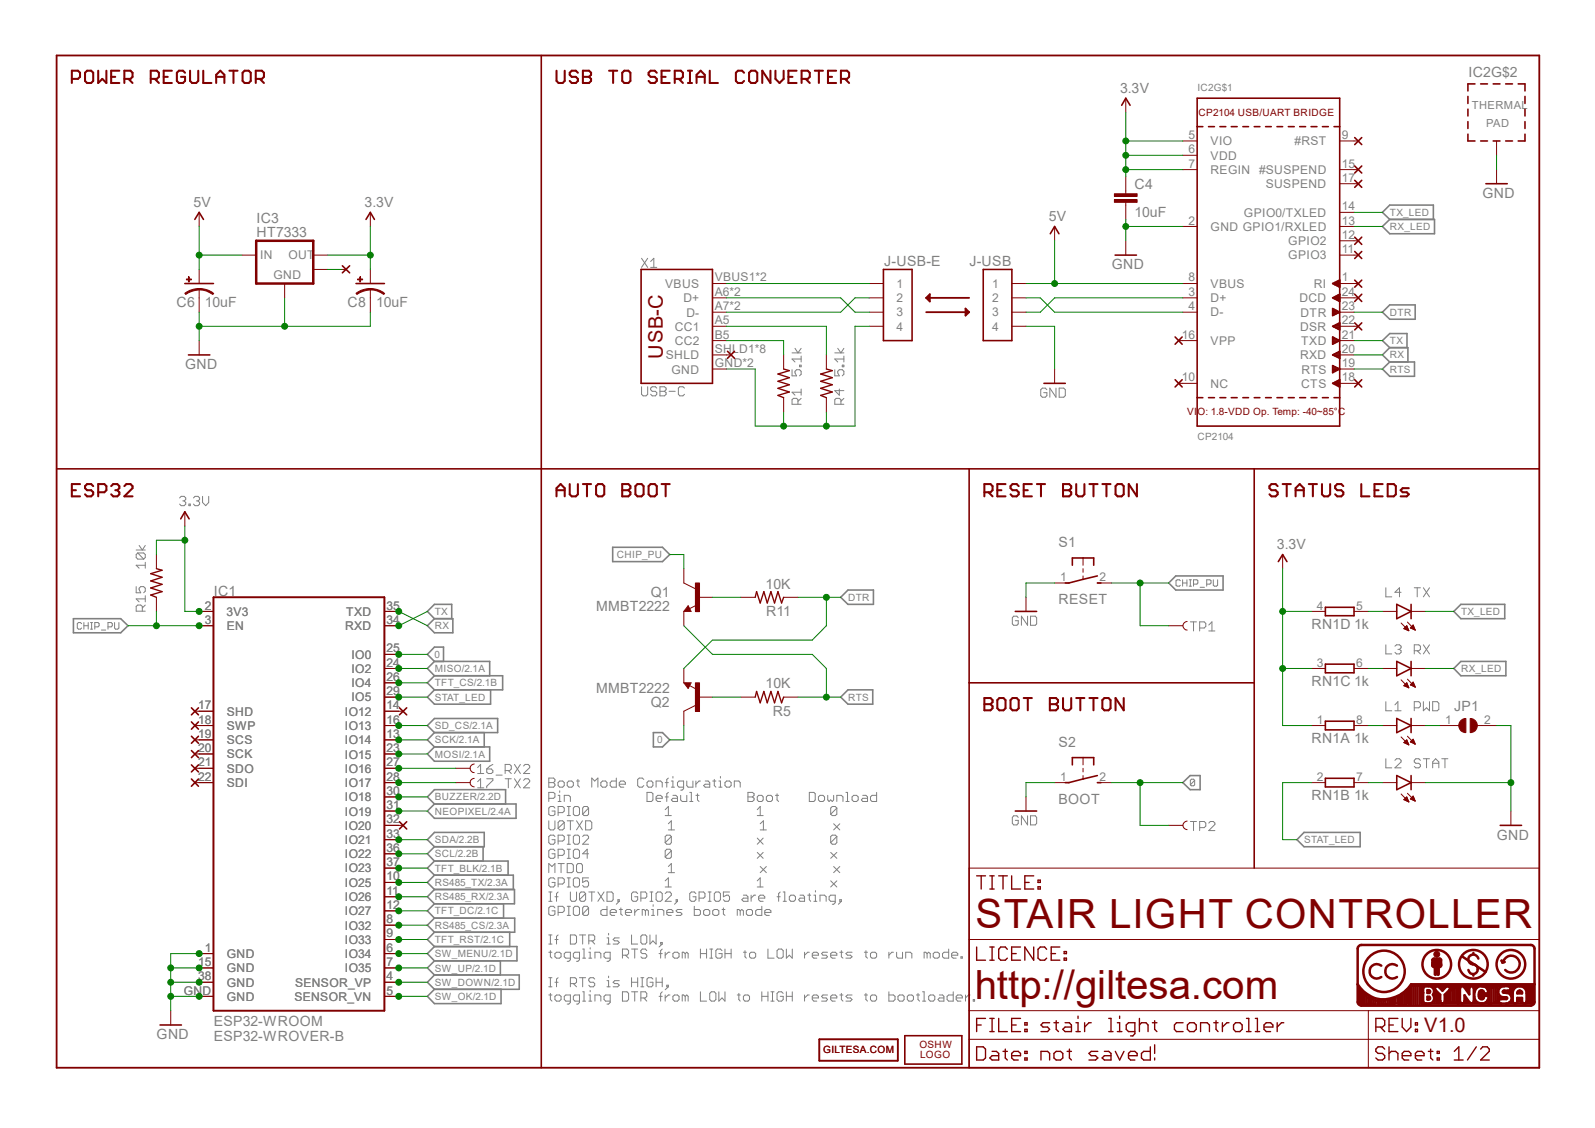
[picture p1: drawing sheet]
<svg xmlns="http://www.w3.org/2000/svg" width="297mm" height="210mm" viewBox="0 0 297 210" stroke-linecap="round" stroke-linejoin="round" font-family="sans-serif">
<defs><g id="words">
<g font-size="7.5" fill="#800000">
<text x="181.7" y="172.8">STAIR LIGHT CONTROLLER</text>
<text x="181.5" y="186.1">http://giltesa.com</text>
</g>
<g font-size="3.7" fill="#800000">
<text x="123.4" y="66.8" transform="rotate(-90 123.4 66.8)">USB-C</text>
<text x="265.2" y="192.2">V1.0</text>
</g>
<g font-size="2.6" fill="#808080">
<text x="208.6" y="17.2">3.3V</text>
<text x="273.4" y="14.3">IC2G$2</text>
<text x="211.3" y="35.1">C4</text>
<text x="36" y="38.5">5V</text>
<text x="47.8" y="41.5">IC3</text>
<text x="67.9" y="38.5">3.3V</text>
<text x="195.3" y="41.1">5V</text>
<text x="211.2" y="40.5">10uF</text>
<text x="276.1" y="36.9">GND</text>
<text x="47.8" y="44.2">HT7333</text>
<text x="164.6" y="49.5">J-USB-E</text>
<text x="180.5" y="49.5">J-USB</text>
<text x="207" y="50.2">GND</text>
<text x="32.9" y="57.2">C6</text>
<text x="38.1" y="57.2">10uF</text>
<text x="64.7" y="57.2">C8</text>
<text x="70" y="57.2">10uF</text>
<text x="34.5" y="68.7">GND</text>
<text x="197.1" y="101.9">S1</text>
<text x="237.8" y="102.2">3.3V</text>
<text x="39.8" y="110.9">IC1</text>
<text x="111" y="113.8">MMBT2222</text>
<text x="121.2" y="111.2">Q1</text>
<text x="142.6" y="109.6">10K</text>
<text x="197.1" y="112.5">RESET</text>
<text x="142.7" y="114.6">R11</text>
<text x="244.2" y="117">RN1D 1k</text>
<text x="111" y="129">MMBT2222</text>
<text x="121.2" y="131.7">Q2</text>
<text x="142.6" y="128.2">10K</text>
<text x="244.2" y="127.7">RN1C 1k</text>
<text x="143.9" y="133.2">R5</text>
<text x="270.8" y="132.4">JP1</text>
<text x="197.1" y="139.1">S2</text>
<text x="244.2" y="138.3">RN1A 1k</text>
<text x="197.1" y="149.7">BOOT</text>
<text x="244.2" y="148.9">RN1B 1k</text>
<text x="278.7" y="156.3">GND</text>
<text x="39.8" y="191.1">ESP32-WROOM</text>
<text x="29.2" y="193.5">GND</text>
<text x="39.8" y="193.8">ESP32-WROVER-B</text>
</g>
<g font-size="2.2" fill="#808080">
<text x="221.3" y="25.9">5</text>
<text x="221.3" y="28.5">6</text>
<text x="225.4" y="27.1">VIO</text>
<text x="225.4" y="29.7">VDD</text>
<text x="241" y="27.1">#RST</text>
<text x="249.9" y="25.9">9</text>
<text x="221.3" y="31.2">7</text>
<text x="225.4" y="32.3">REGIN</text>
<text x="234.4" y="32.4">#SUSPEND</text>
<text x="235.7" y="35.1">SUSPEND</text>
<text x="249.9" y="33.9">17</text>
<text x="249.9" y="31.2">15</text>
<text x="221.3" y="41.8">2</text>
<text x="231.6" y="40.3">GPIO0/TXLED</text>
<text x="249.9" y="39.2">14</text>
<text x="249.9" y="41.8">13</text>
<text x="225.4" y="43">GND GPIO1/RXLED</text>
<text x="239.9" y="45.6">GPIO2</text>
<text x="249.9" y="47.1">11</text>
<text x="249.9" y="44.5">12</text>
<text x="48.4" y="48.2">IN</text>
<text x="50.9" y="52">GND</text>
<text x="53.7" y="48.2">OUT</text>
<text x="123.9" y="53.6">VBUS</text>
<text x="133.1" y="52.4">VBUS1*2</text>
<text x="167" y="53.6">1</text>
<text x="184.7" y="53.6">1</text>
<text x="221.3" y="52.4">8</text>
<text x="225.4" y="53.6">VBUS</text>
<text x="239.9" y="48.3">GPIO3</text>
<text x="244.6" y="53.6">RI</text>
<text x="249.9" y="52.4">1</text>
<text x="127.3" y="56.3">D+</text>
<text x="127.8" y="58.9">D-</text>
<text x="133.1" y="55.1">A6*2</text>
<text x="133.1" y="57.7">A7*2</text>
<text x="167" y="56.3">2</text>
<text x="167" y="58.9">3</text>
<text x="184.7" y="56.3">2</text>
<text x="184.7" y="58.9">3</text>
<text x="221.3" y="55.1">3</text>
<text x="221.3" y="57.7">4</text>
<text x="225.4" y="56.3">D+</text>
<text x="225.4" y="58.9">D-</text>
<text x="242" y="56.3">DCD</text>
<text x="242.2" y="58.9">DTR</text>
<text x="249.9" y="55.1">24</text>
<text x="249.9" y="57.7">23</text>
<text x="125.6" y="61.6">CC1</text>
<text x="125.6" y="64.2">CC2</text>
<text x="133.1" y="60.4">A5</text>
<text x="133.1" y="63">B5</text>
<text x="133.1" y="65.7">SHLD1*8</text>
<text x="167" y="61.6">4</text>
<text x="184.7" y="61.6">4</text>
<text x="220.1" y="63">16</text>
<text x="225.4" y="64.2">VPP</text>
<text x="242.1" y="61.6">DSR</text>
<text x="242.3" y="64.2">TXD</text>
<text x="249.9" y="60.4">22</text>
<text x="249.9" y="63">21</text>
<text x="249.9" y="65.7">20</text>
<text x="124" y="66.9">SHLD</text>
<text x="125.1" y="69.6">GND</text>
<text x="133.1" y="68.4">GND*2</text>
<text x="220.1" y="71">10</text>
<text x="242.1" y="66.9">RXD</text>
<text x="242.4" y="69.6">RTS</text>
<text x="249.9" y="68.4">19</text>
<text x="249.9" y="71">18</text>
<text x="225.4" y="72.2">NC</text>
<text x="242.3" y="72.2">CTS</text>
<text x="38.1" y="113.5">2</text>
<text x="72" y="113.5">35</text>
<text x="197.4" y="108.2">1</text>
<text x="204.7" y="108.2">2</text>
<text x="245.2" y="113.5">4</text>
<text x="252.5" y="113.5">5</text>
<text x="38.1" y="116.1">3</text>
<text x="42.2" y="114.6">3V3</text>
<text x="42.2" y="117.3">EN</text>
<text x="64.3" y="117.3">RXD</text>
<text x="64.5" y="114.7">TXD</text>
<text x="72" y="116.1">34</text>
<text x="65.4" y="122.6">IO0</text>
<text x="65.4" y="125.3">IO2</text>
<text x="72" y="121.5">25</text>
<text x="72" y="124.1">24</text>
<text x="245.2" y="124.1">3</text>
<text x="252.5" y="124.1">6</text>
<text x="65.4" y="127.9">IO4</text>
<text x="65.4" y="130.6">IO5</text>
<text x="72" y="126.7">26</text>
<text x="72" y="129.4">29</text>
<text x="36.9" y="137.4">19</text>
<text x="36.9" y="132.1">17</text>
<text x="36.9" y="134.7">18</text>
<text x="42.2" y="133.2">SHD</text>
<text x="42.2" y="135.9">SWP</text>
<text x="64.2" y="133.3">IO12</text>
<text x="64.2" y="135.9">IO13</text>
<text x="72" y="132.1">14</text>
<text x="72" y="134.7">16</text>
<text x="72" y="137.4">13</text>
<text x="245.2" y="134.7">1</text>
<text x="252.5" y="134.7">8</text>
<text x="269.1" y="134.7">1</text>
<text x="276.4" y="134.7">2</text>
<text x="36.9" y="140">20</text>
<text x="36.9" y="142.7">21</text>
<text x="42.2" y="141.2">SCK</text>
<text x="42.2" y="138.6">SCS</text>
<text x="42.2" y="143.8">SDO</text>
<text x="64.2" y="138.6">IO14</text>
<text x="64.2" y="141.2">IO15</text>
<text x="64.2" y="143.8">IO16</text>
<text x="72" y="140">23</text>
<text x="72" y="142.7">27</text>
<text x="36.9" y="145.3">22</text>
<text x="42.2" y="146.5">SDI</text>
<text x="64.2" y="146.5">IO17</text>
<text x="64.2" y="149.2">IO18</text>
<text x="72" y="145.3">28</text>
<text x="72" y="148">30</text>
<text x="197.4" y="145.3">1</text>
<text x="204.7" y="145.3">2</text>
<text x="245.2" y="145.3">2</text>
<text x="252.5" y="145.3">7</text>
<text x="64.2" y="151.8">IO19</text>
<text x="64.2" y="154.5">IO20</text>
<text x="72" y="150.7">31</text>
<text x="72" y="153.3">32</text>
<text x="72" y="156">33</text>
<text x="64.2" y="157.1">IO21</text>
<text x="64.2" y="159.8">IO22</text>
<text x="72" y="158.6">36</text>
<text x="72" y="161.2">37</text>
<text x="64.2" y="162.4">IO23</text>
<text x="64.2" y="165.1">IO25</text>
<text x="64.2" y="167.8">IO26</text>
<text x="72" y="163.9">10</text>
<text x="72" y="166.6">11</text>
<text x="64.2" y="170.4">IO27</text>
<text x="64.2" y="173.1">IO32</text>
<text x="72" y="169.2">12</text>
<text x="72" y="171.9">8</text>
<text x="36.9" y="179.8">15</text>
<text x="38.1" y="177.2">1</text>
<text x="42.2" y="178.4">GND</text>
<text x="64.2" y="175.7">IO33</text>
<text x="64.2" y="178.4">IO34</text>
<text x="72" y="174.5">9</text>
<text x="72" y="177.2">6</text>
<text x="72" y="179.8">7</text>
<text x="34.2" y="185.2">GND</text>
<text x="36.9" y="182.5">38</text>
<text x="42.2" y="181">GND</text>
<text x="42.2" y="183.7">GND</text>
<text x="54.9" y="183.7">SENSOR_VP</text>
<text x="64.2" y="181">IO35</text>
<text x="72" y="185.2">5</text>
<text x="72" y="182.5">4</text>
<text x="42.2" y="186.3">GND</text>
<text x="54.8" y="186.4">SENSOR_VN</text>
</g>
<g font-size="2.1" fill="#808080">
<text x="274.1" y="20.3">THERMAL</text>
<text x="276.7" y="23.6">PAD</text>
</g>
<g font-size="1.9" fill="#808080">
<text x="223" y="17">IC2G$1</text>
<text x="258.8" y="40.2">TX_LED</text>
<text x="258.8" y="42.8">RX_LED</text>
<text x="258.8" y="58.8">DTR</text>
<text x="258.8" y="64.1">TX</text>
<text x="258.8" y="66.7">RX</text>
<text x="258.8" y="69.4">RTS</text>
<text x="223" y="82">CP2104</text>
<text x="114.9" y="103.9">CHIP_PU</text>
<text x="157.9" y="111.8">DTR</text>
<text x="80.9" y="117.2">RX</text>
<text x="80.9" y="114.5">TX</text>
<text x="272.1" y="114.5">TX_LED</text>
<text x="80.9" y="122.5">0</text>
<text x="80.9" y="125.1">MISO/2.1A</text>
<text x="272.1" y="125.1">RX_LED</text>
<text x="80.9" y="130.4">STAT_LED</text>
<text x="80.9" y="127.8">TFT_CS/2.1B</text>
<text x="157.9" y="130.4">RTS</text>
<text x="80.9" y="135.8">SD_CS/2.1A</text>
<text x="80.9" y="141.1">MOSI/2.1A</text>
<text x="80.9" y="138.4">SCK/2.1A</text>
<text x="122.3" y="138.4">0</text>
<text x="80.9" y="149">BUZZER/2.2D</text>
<text x="80.9" y="151.7">NEOPIXEL/2.4A</text>
<text x="80.9" y="157">SDA/2.2B</text>
<text x="80.9" y="159.6">SCL/2.2B</text>
<text x="242.9" y="157">STAT_LED</text>
<text x="80.9" y="162.3">TFT_BLK/2.1B</text>
<text x="80.9" y="165">RS485_TX/2.3A</text>
<text x="80.9" y="167.6">RS485_RX/2.3A</text>
<text x="80.9" y="170.3">TFT_DC/2.1C</text>
<text x="80.9" y="172.9">RS485_CS/2.3A</text>
<text x="80.9" y="178.2">SW_MENU/2.1D</text>
<text x="80.9" y="175.6">TFT_RST/2.1C</text>
<text x="80.9" y="180.9">SW_UP/2.1D</text>
<text x="80.9" y="183.5">SW_DOWN/2.1D</text>
<text x="80.9" y="186.2">SW_OK/2.1D</text>
</g>
<g font-size="1.9" fill="#800000">
<text x="223.2" y="21.6">CP2104 USB/UART BRIDGE</text>
<text x="221.1" y="77.3">VIO: 1.8-VDD Op. Temp: -40~85°C</text>
<text x="153.3" y="196.1">GILTESA.COM</text>
<text x="171.2" y="195.2">OSHW</text>
<text x="171.3" y="197.1">LOGO</text>
</g>
</g></defs>
<g fill="none" stroke="#808080" stroke-width=".19">
<path d="M119.5 48.1l1.1 1.7M120.6 48.1l-1.1 1.7M121.2 48.7l.6-.6v1.7M121.2 49.8h1.1M119.5 72v1.4l.3 .3h.5l.3-.3v-1.4M122.3 72.3l-.3-.3h-.5l-.3 .3v.3l.3 .3h.5l.3 .2v.3l-.3 .3h-.5l-.3-.3M122.9 72h.8l.3 .3v.3l-.3 .3 .3 .2v.3l-.3 .3h-.8zM122.9 72.9h.8M124.6 72.9h1.1M127.5 72.3l-.3-.3h-.6l-.3 .3v1.1l.3 .3h.6l.3-.3M147.5 68.8v1.2h.8l-.3-.6v-.3l.3-.3h.6l.3 .3v.6l-.3 .3M147.5 65.7h1.7"/>
<path d="M148 64.9l.6 .8 .6-.8M148.6 75.3v-.9l-.3-.2h-.6l-.2 .2v.9h1.7M148.9 68h.3v.3h-.3zM149.2 66.3v1.1M149.2 72.4v1.2M149.2 66.8h-1.7l.5 .6M149.2 74.2l-.6 .5M149.2 73h-1.7l.5 .6M155.4 68.8v1.2h.9l-.3-.6v-.3l.3-.3h.5l.3 .3v.6l-.3 .3M155.4 65.7h1.7M156 64.9l.6 .8 .5-.8M156.3 72.4v1.2l-.9-.9h1.7"/>
<path d="M156.6 75.3v-.9l-.3-.2h-.6l-.3 .2v.9h1.7M156.8 68h.3v.3h-.3zM157.1 66.8h-1.7l.6 .6M157.1 66.3v1.1M157.1 74.2l-.5 .5M194.9 72.6l-.3-.3h-.5l-.3 .3v1.1l.3 .3h.5l.3-.3v-.6h-.5M196.6 72.3v1.7l-1.1-1.7v1.7M197.2 72.3h.9l.3 .3v1.1l-.3 .3h-.9zM33.4 92.7l.3-.3h.6l.3 .3v.3l-.3 .3M34 93.3h.3M34.3 93.3l.3 .3v.3l-.3 .2h-.6l-.3-.2M35.2 93.9h.2v.2h-.2z"/>
<path d="M36 92.7l.3-.3h.6l.3 .3v.3l-.3 .3M36.6 93.3h.3M36.9 93.3l.3 .3v.3l-.3 .2h-.6l-.3-.2M37.7 92.4v1.2l.6 .5 .6-.5v-1.2M15.2 116.1l-.2-.2h-.4l-.2 .2v.8l.2 .2h.4l.2-.2M15.6 115.9v1.2M15.6 116.5h.8M16.4 115.9v1.2M16.8 115.9h.4M16.8 117.1h.4M17.1 115.9v1.2M17.7 116.7h.5l.3-.2v-.4l-.3-.2h-.5v1.2"/>
<path d="M18.9 117.3h.8M20.1 116.7h.6l.2-.2v-.4l-.2-.2h-.6v1.2M21.3 115.9v1l.2 .2h.4l.2-.2v-1M25.4 109.2v1.2h.8l-.3-.9 .3-.3h.6l.3 .3v.6l-.3 .3M25.4 102.4h1.7M25.7 103h1.1l.3 .3v.5l-.3 .3M25.7 103l-.3 .3v.5l.3 .3h1.1M25.7 103l1.1 1.1M25.9 101.6l.6 .8 .6-.8M26.5 113.8v-.9l-.3-.3h-.5l-.3 .3v.9h1.7M27.1 105.2h-1.7l.5 .6M27.1 104.7v1.1"/>
<path d="M27.1 110.9v1.2M27.1 112.6l-.6 .6M27.1 111.5h-1.7l.5 .6M189.6 115l-.2-.3h-.6l-.3 .3v1.2l.3 .2h.6l.2-.2v-.6h-.5M191.3 114.7v1.7l-1.1-1.7v1.7M191.9 114.7h.9l.2 .3v1.2l-.2 .2h-.9zM219.8 108.1l-.2-.2h-.4l-.2 .2v.9l.2 .1h.4l.2-.1M220.2 107.9v1.2M220.2 108.5h.8M221 107.9v1.2M221.4 107.9h.5M221.4 109.1h.5"/>
<path d="M221.7 115.8h1.1M221.7 107.9v1.2M222.2 108.8h.7l.2-.3v-.4l-.2-.2h-.7v1.2M222.2 115.8v1.7M223.4 116.9h.8l.3-.3v-.5l-.3-.3h-.8v1.7M223.5 109.3h.8M224.7 108.8h.6l.2-.3v-.4l-.2-.2h-.6v1.2M225.1 116.4l.6-.6v1.7M225.1 117.5h1.1M225.9 107.9v1.1l.2 .1h.4l.2-.1v-1.1M258.1 109.4v1.7h1.1M260.9 110.3h-1.1l.8-.9v1.7"/>
<path d="M263.4 109.4h1.1M263.9 109.4v1.7M265 109.4l1.2 1.7M266.2 109.4l-1.2 1.7M258.1 130.6v1.7h1.1M258.1 120.1v1.7h1.1M259.8 132.3h1.1M259.8 120.3l.3-.2h.5l.3 .2v.3l-.3 .3M259.8 131.2l.5-.6v1.7M260.3 120.9h.3M260.6 120.9l.3 .3v.3l-.3 .3h-.5l-.3-.3M263.4 121.2h.8l.3-.3v-.6l-.3-.2h-.8v1.7"/>
<path d="M263.4 131.8h.8l.3-.3v-.6l-.3-.3h-.8v1.7M263.9 121.2l.6 .6M265 130.6v1.7l.6-.5 .6 .5v-1.7M265 120.1l1.2 1.7M266.2 120.1l-1.2 1.7M266.8 130.6h.8l.3 .3v1.2l-.3 .2h-.8zM88.9 142.9l.6-.6v1.7M88.9 145.5l.6-.5v1.7M88.9 144h1.2M88.9 146.7h1.2M90.6 143.2h.9l.3 .3v.3l-.3 .2h-.6l-.3-.2zM90.6 145h1.2v.3l-1.2 1.1v.3"/>
<path d="M91.8 142.3l-1.2 .9M92.4 144.3h1.1M92.4 147h1.1M94.1 143.5h.8l.3-.3v-.6l-.3-.3h-.8v1.7M94.1 145h1.1M94.7 143.5l.5 .5M94.7 145v1.7M95.8 142.3l1.1 1.7M95.8 145l1.1 1.7M96.9 142.3l-1.1 1.7M96.9 145l-1.1 1.7M97.5 142.6l.3-.3h.5l.3 .3v.3l-1.1 1.1h1.1"/>
<path d="M97.5 145.3l.3-.3h.5l.3 .3v.2l-1.1 1.2h1.1M102.2 144.9h.9l.2 .2v.3l-.2 .3 .2 .3v.3l-.2 .3h-.9zM102.2 148.6h.9l.2-.2v-.6l-.2-.3h-.9v1.7M102.2 152.8v1.4l.3 .3h.6l.2-.3v-1.4M102.2 145.7h.9M103.3 150.5l-.2-.3h-.6l-.3 .3v1.1l.3 .2h.6l.2-.2v-.6h-.5M103.3 155.7l-.2-.2h-.6l-.3 .2v1.2l.3 .3h.6l.2-.3v-.6h-.5M103.3 158.4l-.2-.3h-.6l-.3 .3v1.2l.3 .2h.6l.2-.2v-.6h-.5M103.9 145.7l.3-.3h.6l.3 .3v.6l-.3 .3h-.6l-.3-.3zM103.9 151.3h.9l.3-.3v-.5l-.3-.3h-.9v1.6M103.9 156.6h.9l.3-.3v-.6l-.3-.2h-.9v1.7M103.9 159.3h.9l.3-.3v-.6l-.3-.3h-.9v1.7"/>
<path d="M103.9 148.1h.3v1.1M103.9 149.2h.6M104.2 147.2v.3M105.1 149.2v-1.1h.8l.3 .3v.8M105.1 153.1v1.1l-.3 .3h-.6l-.3-.3M105.1 153.1l-.3-.3h-.6l-.3 .3v1.1M105.1 153.1l-1.2 1.1M105.6 145.7l.3-.3h.6l.3 .3v.6l-.3 .3h-.6l-.3-.3zM105.6 150.2h.6M105.6 151.8h.6M105.6 152.8h1.2M105.6 155.5h.6"/>
<path d="M105.6 157.2h.6M105.6 158.1h.6M105.6 159.8h.6M105.9 150.2v1.6M105.9 155.5v1.7M105.9 158.1v1.7M106.2 152.8v1.7M106.8 150.5l.3-.3h.5l.3 .3v1.1l-.3 .2h-.5l-.3-.2zM106.8 155.7l.3-.2h.5l.3 .2v1.2l-.3 .3h-.5l-.3-.3zM106.8 158.4l.3-.3h.5l.3 .3v1.2l-.3 .2h-.5l-.3-.2zM107.4 145.4h.5M107.4 152.8l1.1 1.7"/>
<path d="M107.6 145.1v1.2l.3 .3M108.5 152.8l-1.1 1.7M108.5 155.7l.3-.2h.5l.3 .2v.3l-1.1 1.2h1.1M109.1 152.8h.8l.3 .3v1.1l-.3 .3h-.8zM109.6 150.5l-.3-.3h-.5l-.3 .3v1.1M109.6 150.5v1.1l-.3 .2h-.5l-.3-.2M109.6 150.5l-1.1 1.1M109.6 159h-1.1l.8-.9v1.7M110.2 146.6v-1.7l.5 .5 .6-.5v1.7M111.9 145.7l.3-.3h.6l.2 .3v.6l-.2 .3h-.6l-.3-.3zM114.8 144.9v1.7h-.9l-.3-.3v-.6l.3-.3h.9M115.3 146h1.2v-.3l-.3-.3h-.6l-.3 .3v.6l.3 .3h.6"/>
<path d="M119.9 145.1l-.3-.2h-.6l-.3 .2v1.2l.3 .3h.6l.3-.3M120.5 147.5h.8l.3 .3v1.1l-.3 .3h-.8zM120.7 145.4h.6l.3 .3v.6l-.3 .3h-.6l-.2-.3v-.6zM122.2 146.6v-1.2h.8l.3 .3v.9M122.2 148.6h1.1v-.2l-.3-.3h-.5l-.3 .3v.5l.3 .3h.5M123.9 150.7l.6-.5v1.6M123.9 145.7h.6M123.9 148.4h.6M123.9 151.8h1.1M124.5 144.9l-.3 .2v1.5M124.5 147.5l-.3 .3v1.4M124.5 154.5h1.1"/>
<path d="M124.5 153.4l.5-.6v1.7M125 146.6h.6M125 145.4h.3v1.2M125 155.7l-1.1 1.2M125 155.7v1.2l-.2 .3h-.6l-.3-.3M125 158.4v1.2l-.2 .2h-.6l-.3-.2M125 155.7l-.2-.2h-.6l-.3 .2v1.2M125 158.4l-.2-.3h-.6l-.3 .3v1.2M125 158.4l-1.1 1.2M125.3 144.6v.3M125.3 148.1h.6l.3 .3v.8h-.9l-.3-.3 .3-.3h.9M126.7 148.1v.8l.3 .3h.9v-1.1"/>
<path d="M127.3 146.6h-.9l-.2-.3v-.6l.2-.3h.9v1.5l-.3 .2h-.3M127.9 145.4v.9l.2 .3h.9v-1.2M128.4 147.5h.3v1.7M128.4 149.2h.6M129.6 145.4v1.2M129.6 148.1h.6M129.9 147.8v1.1l.3 .3M130.4 145.4h-.2l-.6 .6M131.3 145.4h.6l.3 .3v.9h-.9l-.3-.3 .3-.3h.9M132.7 145.4h.6M133 145.1v1.2l.3 .3M133.9 146.6h.6"/>
<path d="M133.9 145.4h.3v1.2M134.2 144.6v.3M135 145.7l.3-.3h.5l.3 .3v.6l-.3 .3h-.5l-.3-.3zM136.7 146.6v-1.2h.9l.2 .3v.9M139.3 147.5h.8l.3 .3v.3l-.3 .3 .3 .2v.3l-.3 .3h-.8zM139.3 148.4h.8M141 151.8h1.1M141 150.7l.6-.5v1.6M141 156l1.1 1.2M141 158.7l1.1 1.1M141.3 148.1h.6l.2 .3v.5l-.2 .3h-.6l-.3-.3v-.5zM141.6 154.5h1.1"/>
<path d="M141.6 153.4l.6-.6v1.7M142.1 158.7l-1.1 1.1M142.1 156l-1.1 1.2M143 148.1h.6l.2 .3v.5l-.2 .3h-.6l-.3-.3v-.5zM144.4 148.1h.6M144.7 147.8v1.1l.3 .3M150.7 147.5h.9l.2 .3v1.1l-.2 .3h-.9zM152.7 148.1h.5l.3 .3v.5l-.3 .3h-.5l-.3-.3v-.5zM154.1 148.1v.8l.3 .3 .3-.3 .3 .3 .2-.3v-.8M154.7 158.7l1.1 1.1M155.2 153.4l1.2 1.1M155.8 149.2v-1.1h.9l.3 .3v.8"/>
<path d="M155.8 150.5v1.1l-.3 .2h-.5l-.3-.2M155.8 155.7v1.2l-.3 .3h-.5l-.3-.3M155.8 150.5l-.3-.3h-.5l-.3 .3v1.1M155.8 155.7l-.3-.2h-.5l-.3 .2v1.2M155.8 150.5l-1.1 1.1M155.8 155.7l-1.1 1.2M155.8 158.7l-1.1 1.1M156.4 153.4l-1.2 1.1M157.5 147.5h.3v1.7M157.5 149.2h.6M159 148.1h.5l.3 .3v.5l-.3 .3h-.5l-.3-.3v-.5zM160.7 148.1h.5l.3 .3v.8h-.8l-.3-.3 .3-.3h.8"/>
<path d="M163.2 147.5v1.7h-.8l-.3-.3v-.5l.3-.3h.8M189.6 152.2l-.2-.3h-.6l-.3 .3v1.1l.3 .3h.6l.2-.3v-.6h-.5M191.3 151.9v1.7l-1.1-1.7v1.7M191.9 151.9h.9l.2 .3v1.1l-.2 .3h-.9zM221.7 153h1.1M222.2 153v1.6M222.5 145.3l-.3-.2h-.3l-.2 .2v.8M222.5 145.3v.8l-.3 .2h-.3l-.2-.2M222.5 145.3l-.8 .8M223.4 154.1h.8l.3-.3v-.6l-.3-.2h-.8v1.6M225.1 153.2l.3-.2h.5l.3 .2v.3l-1.1 1.1h1.1M258.1 141.3v1.7h1.1"/>
<path d="M259.8 141.6l.3-.3h.5l.3 .3v.3l-1.1 1.1h1.1M264.5 141.6l-.3-.3h-.5l-.3 .3v.3l.3 .2h.5l.3 .3v.3l-.3 .3h-.5l-.3-.3M265 141.3h1.2M265.6 141.3v1.7M266.8 142.1h1.1M266.8 143v-1.1l.5-.6 .6 .6v1.1M268.5 141.3h1.1M269.1 141.3v1.7M102.2 175.8h.6M102.2 174.1h.6M102.2 162.5v-1.7l.6 .5 .5-.5v1.7M102.2 167.8h.6"/>
<path d="M102.2 166.1h.6M102.2 177.3h.6M102.5 166.1v1.7M102.5 174.1v1.7M102.5 177v1.1l.3 .3M103.3 174.9h.6M103.3 163.7l-.2-.3h-.6l-.3 .3v1.1l.3 .3h.6l.2-.3v-.5h-.5M103.3 169l-.2-.3h-.6l-.3 .3v1.2l.3 .2h.6l.2-.2v-.6h-.5M103.3 177.5l.3-.2h.6l.3 .2v.6l-.3 .3h-.6l-.3-.3zM103.3 167h.6M103.9 166.1l-.3 .3v1.4M103.9 174.1l-.3 .2v1.5"/>
<path d="M103.9 164.6h.9l.3-.3v-.6l-.3-.3h-.9v1.7M103.9 169.9h.9l.3-.3v-.6l-.3-.3h-.9v1.7M103.9 160.8h1.2M104.5 160.8v1.7M105.6 160.8h.9l.3 .3v1.1l-.3 .3h-.9zM105.6 163.4h.6M105.6 165.1h.6M105.6 168.7h.6M105.6 170.4h.6M105.9 163.4v1.7M105.9 168.7v1.7M106.2 174.1h.9l.3 .2v1.2l-.3 .3h-.9z"/>
<path d="M106.2 166.1v1.4l.3 .3h.6l.3-.3v-1.4M106.2 178.4h-.8l-.3-.3v-.6l.3-.2h.8v1.4l-.3 .3h-.3M106.8 163.7l.3-.3h.5l.3 .3v1.1l-.3 .3h-.5l-.3-.3zM106.8 169l.3-.3h.5l.3 .3v1.2l-.3 .2h-.5l-.3-.2zM107.6 160.8h.6l.3 .3v1.1l-.3 .3h-.6l-.2-.3v-1.1zM107.9 174.1h1.2M107.9 178.4h-.8l-.3-.3v-.6l.3-.2h.8v1.4l-.3 .3h-.2M108.5 174.1v1.7M108.5 178.4h.6M108.5 176.7h.3v1.7M109.1 166.4l-.3-.3h-.6l-.3 .3v1.1M109.1 166.4v1.1l-.3 .3h-.6l-.3-.3"/>
<path d="M109.1 166.4l-1.2 1.1M109.6 163.4h-1.1v.9l.6-.3h.2l.3 .3v.5l-.3 .3h-.5l-.3-.3M109.6 169l-.3-.3h-.5l-.3 .3v1.2M109.6 169v1.2l-.3 .2h-.5l-.3-.2M109.6 169l-1.1 1.2M109.6 175.2h.9l.2-.3v-.6l-.2-.2h-.9v1.7M109.6 166.1h1.1M109.6 177.3h.3v1.1M109.6 178.4h.6M109.9 176.4v.3M110.2 175.2l.5 .6M110.2 166.1v1.7"/>
<path d="M110.8 178.4v-1.1h.8l.3 .2v.9M111.3 166.1l1.2 1.7M112.5 166.1l-1.2 1.7M113 175.8h.6M113 174.6h.3v1.2M113 166.1h.9l.3 .3v1.1l-.3 .3h-.9zM113 168.7v1.7h-.8l-.3-.2v-.6l.3-.3h.8M113.3 173.8v.3M113.6 169.9h1.2v-.3l-.3-.3h-.6l-.3 .3v.6l.3 .2h.6M113.6 178.4h-.8l-.3-.3v-.6l.3-.2h.8v1.4l-.3 .3h-.3M115.1 167.5h.2v.3h-.2zM115.3 174.6h-.8l-.3 .3 .3 .3h.5l.3 .3-.3 .3h-.8"/>
<path d="M115.3 167.8l-.5 .6M115.3 169.3h.6M115.6 169v1.2l.3 .2M115.9 177.8h.9l.3-.3v-.5l-.3-.3h-.9v1.7M116.5 169.9h1.1v-.3l-.3-.3h-.5l-.3 .3v.6l.3 .2h.5M116.5 177.8l.6 .6M117.6 174.1v1.7h1.1M117.6 176.7h1.1M118.2 169.3v1.1M118.2 176.7v1.7M118.7 166.4l-.3-.3h-.5l-.3 .3v1.1l.3 .3h.5l.3-.3v-.5h-.5M119 169.3h-.3l-.5 .6"/>
<path d="M119.3 167.2h.9l.2-.2v-.6l-.2-.3h-.9v1.7M119.6 174.1h.6l.2 .2v1.2l-.2 .3h-.6l-.3-.3v-1.2zM120.2 169.6l-.3-.3h-.3v1.1M120.2 169.6v.8M120.2 169.6l.2-.3 .3 .3v.8M120.4 177l-.2-.3h-.6l-.3 .3v.3l.3 .2h.6l.2 .3v.3l-.2 .3h-.6l-.3-.3M121 174.1v1.7l.6-.6 .6 .6v-1.7M121 167.8h.6M121 166.1h.6M121.3 166.1v1.7M121.3 170.4h.6M121.3 169.3h.3v1.1"/>
<path d="M121.6 168.4v.3M122.2 166.4l.3-.3h.5l.3 .3v1.1l-.3 .3h-.5l-.3-.3zM122.5 170.4v-1.1h.8l.3 .3v.8M122.7 177.5h.6M123 175.5h.3v.3h-.3zM123.3 175.8l-.6 .5M123.3 176.7l-.3 .3v1.4M123.9 164l.6-.6v1.7M123.9 166.4l.3-.3h.6l.2 .3v.3l-1.1 1.1h1.1M123.9 177.3v1.1M123.9 165.1h1.1M124.2 169.9h1.1v-.3l-.3-.3h-.5l-.3 .3v.6l.3 .2h.5"/>
<path d="M124.5 161.3l.5-.5v1.7M124.5 162.5h1.1M124.8 177.3h-.3l-.6 .5M125.3 177.5l.3-.2h.6l.2 .2v.6l-.2 .3h-.6l-.3-.3zM125.9 167.5h.3v.3h-.3zM126.2 167.8l-.6 .6M127 169.3h-.8l-.3 .3 .3 .3h.5l.3 .3-.3 .2h-.8M127.6 177.5l-.3-.2h-.3v1.1M127.6 177.5v.9M127.6 177.5l.3-.2 .2 .2v.9M129.3 168.7v1.7h.9l.2-.2v-.6l-.2-.3h-.9M129.6 166.4l-.3-.3h-.6l-.3 .3v1.1l.3 .3h.6l.3-.3v-.5h-.6"/>
<path d="M130.2 167.2h.8l.3-.2v-.6l-.3-.3h-.8v1.7M130.4 176.7v1.7M130.4 177.5h1.2M131 169.6l.3-.3h.6l.3 .3v.6l-.3 .2h-.6l-.3-.2zM131.6 176.7v1.7M131.9 167.8h.5M131.9 166.1h.5M132.2 166.1v1.7M132.2 178.4h.5M132.2 176.7h.5M132.5 176.7v1.7M132.7 169.6l.3-.3h.6l.3 .3v.6l-.3 .2h-.6l-.3-.2z"/>
<path d="M133.3 166.1h.6l.3 .3v1.1l-.3 .3h-.6l-.3-.3v-1.1zM134.5 169.3h.5M134.5 177l-.3-.3h-.6l-.3 .3v1.1l.3 .3h.6l.3-.3v-.6h-.6M134.7 169v1.2l.3 .2M135 176.7v1.7M135 177.5h1.1M135.8 166.1h-1.1v.9l.6-.3h.3l.2 .3v.5l-.2 .3h-.6l-.3-.3M136.1 176.7v1.7M137.8 169.6v.8M137.8 169.6l-.2-.3h-.3v1.1M137.8 169.6l.3-.3 .3 .3v.8M138.4 166.7h.6l.3 .3v.8h-.9l-.3-.3 .3-.3h.9"/>
<path d="M138.4 177.3h.6M138.7 177v1.1l.3 .3M139 169.6l.3-.3h.6l.2 .3v.6l-.2 .2h-.6l-.3-.2zM139.6 177.5l.3-.2h.5l.3 .2v.6l-.3 .3h-.5l-.3-.3zM139.9 166.7v1.1M140.7 166.7h-.3l-.5 .5M141 164l.6-.6v1.7M141 165.1h1.1M141.3 167.2h1.1v-.2l-.3-.3h-.5l-.3 .3v.5l.3 .3h.5M141.6 161.3l1.1 1.2M141.9 168.7v1.7h-.9l-.3-.2v-.6l.3-.3h.9M142.4 169.9h1.2v-.3l-.3-.3h-.6l-.3 .3v.6l.3 .2h.6"/>
<path d="M142.7 161.3l-1.1 1.2M143 176.7v1.7h1.1M144.7 167h.6M145 176.7h.5l.3 .3v1.1l-.3 .3h-.5l-.3-.3v-1.1zM145.3 166.1l-.3 .3v1.4M145.8 167.8h.6M145.8 166.1h.3v1.7M146.4 176.7v1.7l.6-.6 .5 .6v-1.7M147 167l.3-.3h.5l.3 .3v.5l-.3 .3h-.5l-.3-.3zM149 166.7h.6l.2 .3v.8h-.8l-.3-.3 .3-.3h.8M149.8 177.3v1.1M150.4 166.7h.6"/>
<path d="M150.7 166.4v1.1l.3 .3M150.7 177.3h-.3l-.6 .5M151.3 177.8h1.1v-.3l-.3-.2h-.5l-.3 .2v.6l.3 .3h.5M151.6 167.8h.5M151.6 166.7h.2v1.1M151.8 165.8v.3M152.7 167.8v-1.1h.8l.3 .3v.8M154.1 177.3h-.9l-.2 .2 .2 .3h.6l.3 .3-.3 .3h-.8M154.7 177.8h1.1v-.3l-.3-.2h-.5l-.3 .2v.6l.3 .3h.5M154.7 164l1.1 1.1M155.2 161.3l1.2 1.2M155.5 167.8h-.8l-.3-.3v-.5l.3-.3h.8v1.4l-.3 .3h-.2"/>
<path d="M155.8 164l-1.1 1.1M156.4 161.3l-1.2 1.2M156.4 167.5h.3v.3h-.3zM156.4 177.3h.6M156.7 167.8l-.6 .6M156.7 177v1.1l.3 .3M158.7 177.3h-.9l-.3 .2 .3 .3h.6l.3 .3-.3 .3h-.9M161 177.3h.5M161.2 177v1.1l.3 .3M162.1 177.5l.3-.2h.5l.3 .2v.6l-.3 .3h-.5l-.3-.3zM165.5 177.3v1.1M166.4 177.3h-.3l-.6 .5"/>
<path d="M167 177.3v.8l.2 .3h.9v-1.1M168.7 178.4v-1.1h.8l.3 .2v.9M172.6 177.5l-.2-.2h-.3v1.1M172.6 177.5v.9M172.6 177.5l.3-.2 .3 .2v.9M173.8 177.5l.3-.2h.5l.3 .2v.6l-.3 .3h-.5l-.3-.3zM176.7 176.7v1.7h-.9l-.3-.3v-.6l.3-.2h.9M177.2 177.8h1.2v-.3l-.3-.2h-.6l-.3 .2v.6l.3 .3h.6M178.9 178.1h.3v.3h-.3zM102.2 183.7h.6M102.2 182h.6M102.2 185.3h.6"/>
<path d="M102.5 182v1.7M102.5 185v1.1l.3 .3M103.3 182.9h.6M103.3 185.5l.3-.2h.6l.3 .2v.6l-.3 .3h-.6l-.3-.3zM103.9 182l-.3 .3v1.4M106.2 183.1h.9l.3-.2v-.6l-.3-.3h-.9v1.7M106.2 186.4h-.8l-.3-.3v-.6l.3-.2h.8v1.3l-.3 .3h-.3M106.8 183.1l.6 .6M107.9 182h1.2M107.9 186.4h-.8l-.3-.3v-.6l.3-.2h.8v1.3l-.3 .3h-.2M108.5 182v1.7M108.5 184.7h.3v1.7"/>
<path d="M108.5 186.4h.6M109.6 185.3h.3v1.1M109.6 186.4h.6M109.9 184.4v.3M110.7 182.3l-.2-.3h-.6l-.3 .3v.3l.3 .3h.6l.2 .2v.3l-.2 .3h-.6l-.3-.3M110.8 186.4v-1.1h.8l.3 .2v.9M113 182.6h.3v1.1M113 183.7h.6M113.3 181.7v.3M113.6 186.4h-.8l-.3-.3v-.6l.3-.2h.8v1.3l-.3 .3h-.3M115.3 182.6h-.8l-.3 .3 .3 .2h.5l.3 .3-.3 .3h-.8M115.9 184.7h.9l.3 .3v1.1l-.3 .3h-.9z"/>
<path d="M117.6 182v1.7M117.6 182.9h1.1M117.6 184.7h1.1M118.2 184.7v1.7M118.7 182v1.7M119.3 185.8h.9l.2-.3v-.5l-.2-.3h-.9v1.7M119.3 183.7h.6M119.3 182h.6M119.6 182v1.7M119.9 185.8l.5 .6M121.6 182.3l-.3-.3h-.6l-.2 .3v1.1l.2 .3h.6l.3-.3v-.5h-.6M122.2 182v1.7"/>
<path d="M122.2 182.9h1.1M122.7 185.5h.6M123.3 182v1.7M123.3 184.7l-.3 .3v1.4M123.9 185.3v1.1M124.2 183.4h.3v.3h-.3zM124.5 183.7l-.6 .6M124.8 185.3h-.3l-.6 .5M125.3 185.5l.3-.2h.6l.2 .2v.6l-.2 .3h-.6l-.3-.3zM127.6 185.5l-.3-.2h-.3v1.1M127.6 185.5v.9M127.6 185.5l.3-.2 .2 .2v.9"/>
<path d="M130.4 184.7v1.7h1.2M132.2 185l.3-.3h.5l.3 .3v1.1l-.3 .3h-.5l-.3-.3zM133.9 184.7v1.7l.6-.6 .5 .6v-1.7M137.3 185.3h.5M137.6 185v1.1l.2 .3M138.4 185.5l.3-.2h.6l.3 .2v.6l-.3 .3h-.6l-.3-.3zM141.9 184.7v1.7M141.9 185.5h1.1M143 184.7v1.7M143.6 186.4h.5M143.6 184.7h.5M143.8 184.7v1.7"/>
<path d="M145.8 185l-.3-.3h-.5l-.3 .3v1.1l.3 .3h.5l.3-.3v-.6h-.5M146.4 184.7v1.7M146.4 185.5h1.1M147.5 184.7v1.7M149.8 185.3v1.1M150.7 185.3h-.3l-.6 .5M151.3 185.8h1.1v-.3l-.3-.2h-.5l-.3 .2v.6l.3 .3h.5M154.1 185.3h-.9l-.2 .2 .2 .3h.6l.3 .3-.3 .3h-.8M154.7 185.8h1.1v-.3l-.3-.2h-.5l-.3 .2v.6l.3 .3h.5M156.4 185.3h.6M156.7 185v1.1l.3 .3M158.7 185.3h-.9l-.3 .2 .3 .3h.6l.3 .3-.3 .3h-.9"/>
<path d="M161 185.3h.5M161.2 185v1.1l.3 .3M162.1 185.5l.3-.2h.5l.3 .2v.6l-.3 .3h-.5l-.3-.3zM165.5 184.7v1.7h.9l.3-.3v-.6l-.3-.2h-.9M167.2 185.5l.3-.2h.6l.3 .2v.6l-.3 .3h-.6l-.3-.3zM169 185.5l.2-.2h.6l.3 .2v.6l-.3 .3h-.6l-.2-.3zM170.6 185.3h.6M170.9 185v1.1l.3 .3M171.8 184.7h.3v1.7M171.8 186.4h.6M172.9 185.5l.3-.2h.6l.3 .2v.6l-.3 .3h-.6l-.3-.3zM174.9 185.3h.6l.3 .2v.9h-.9l-.2-.3 .2-.3h.9"/>
<path d="M177.5 184.7v1.7h-.8l-.3-.3v-.6l.3-.2h.8M178.1 185.8h1.1v-.3l-.3-.2h-.5l-.3 .2v.6l.3 .3h.5M179.8 185.3v1.1M180.6 185.3h-.3l-.5 .5M181.2 186.1h.3v.3h-.3z"/>
</g>
<g fill="none" stroke="#808080" stroke-width=".3">
<path d="M257.4 58.1l1.4-1.3h4.7v2.6h-4.7zM257.4 42.2l1.4-1.3h8.3v2.6h-8.3zM258.8 40.9l-1.4-1.4 1.4-1.3h8.1v2.7M257.4 68.7l1.4-1.3h4.6v2.7h-4.6zM258.8 64.7l-1.4 1.4 1.4 1.3M258.8 64.7h3.4v2.7M258.8 64.7l-1.4-1.3 1.4-1.3h3.2v2.6M13.7 115.2h8.8l1.3 1.3-1.3 1.3h-8.8zM79.6 116.5l1.3-1.3h3.4v2.6h-3.4zM80.9 115.2l-1.3-1.4 1.3-1.3h3.2v2.7M114.1 101.9h9.3l1.3 1.4-1.3 1.3h-9.3zM157.9 109.9h4.7v2.6h-4.7l-1.4-1.3z"/>
<path d="M217.6 108.5l1.3-1.3h8.9v2.7h-8.9zM270.7 113.8l1.3-1.3h8.2v2.7h-8.2zM79.6 135.1l1.3-1.3h11.8v2.6h-11.8zM80.9 123.1l-1.3-1.3 1.3-1.3h1.7v2.6M80.9 123.1h10.3v2.7M80.9 139.1h10.3v2.6h-10.3l-1.3-1.3zM80.9 125.8h12.7v2.6h-12.7M80.9 128.4l-1.3 1.4 1.3 1.3h10.5v-2.7M80.9 123.1l-1.3 1.4 1.3 1.3M80.9 125.8l-1.3 1.3 1.3 1.3M80.9 136.4l-1.3 1.4 1.3 1.3M90.2 136.4v2.7"/>
<path d="M121.7 136.4h1.7l1.3 1.4-1.3 1.3h-1.7zM156.5 129.8l1.4-1.4h4.6v2.7h-4.6zM270.7 124.5l1.3-1.4h8.4v2.7h-8.4zM79.6 151l1.3-1.3h15.2v2.7h-15.2zM80.9 149.7l-1.3-1.3 1.3-1.4h13.2v2.7M80.9 155h9.3v2.6h-9.3l-1.3-1.3zM80.9 157.6l-1.3 1.4 1.3 1.3M90 157.6v2.7M220.3 145.7l1.3-1.3h1.9v2.6h-1.9zM242.8 155h10.5v2.6h-10.5l-1.3-1.3zM80.9 160.3h13.7v2.6M80.9 176.2l-1.3 1.3 1.3 1.4"/>
<path d="M80.9 176.2h15.4v2.7h-15.4M80.9 178.9l-1.3 1.3 1.3 1.3M80.9 173.6l-1.3 1.3 1.3 1.3M80.9 170.9h14.9v2.7h-14.9M80.9 168.3l-1.3 1.3 1.3 1.3M80.9 165.6h14.9v2.7h-14.9M80.9 160.3l-1.3 1.3 1.3 1.3M80.9 162.9h14.7v2.7M80.9 162.9l-1.3 1.4 1.3 1.3M80.9 170.9l-1.3 1.4 1.3 1.3M80.9 165.6l-1.3 1.4 1.3 1.3M93.2 178.9v2.6"/>
<path d="M93.8 168.3v2.6M94.9 173.6v2.6M80.9 181.5h15.8v2.7h-15.8M80.9 181.5l-1.3 1.4 1.3 1.3M80.9 184.2l-1.3 1.3 1.3 1.4h12.4v-2.7"/>
</g>
<g fill="none" stroke="#800000" stroke-width=".38">
<path d="M13.4 14.7h1.1l.4-.4v-.8l-.4-.3h-1.1v2.3M16.2 13.2h.8l.4 .3v1.6l-.4 .4h-.8l-.4-.4v-1.6zM18.3 13.2v2.3l.7-.8 .8 .8v-2.3M20.7 14.3h.8M22.2 13.2h-1.5v2.3h1.5M23.2 14.7h1.1l.4-.4v-.8l-.4-.3h-1.1v2.3M23.9 14.7l.8 .8M28.1 14.7h1.1l.4-.4v-.8l-.4-.3h-1.1v2.3M28.8 14.7l.8 .8M30.5 14.3h.7M32 13.2h-1.5v2.3h1.5M34.5 13.5l-.4-.3h-.8l-.4 .3v1.6l.4 .4h.8l.4-.4v-.8h-.8"/>
<path d="M35.4 13.2v1.9l.4 .4h.7l.4-.4v-1.9M37.8 13.2v2.3h1.6M40.3 14.3h1.5M40.3 15.5v-1.6l.7-.7 .8 .7v1.6M42.7 13.2h1.5M43.5 13.2v2.3M45.6 13.2h.7l.4 .3v1.6l-.4 .4h-.7l-.4-.4v-1.6zM47.6 14.7h1.2l.3-.4v-.8l-.3-.3h-1.2v2.3M48.4 14.7l.7 .8M103.6 13.2v1.9l.4 .4h.8l.4-.4v-1.9M107.6 13.5l-.4-.3h-.7l-.4 .3v.4l.4 .4h.7l.4 .4v.4l-.4 .4h-.7l-.4-.4M108.5 13.2h1.2l.4 .3v.4l-.4 .4 .4 .4v.4l-.4 .4h-1.2z"/>
<path d="M108.5 14.3h1.2M113.4 13.2h1.5M114.2 13.2v2.3M116.2 13.2h.8l.4 .3v1.6l-.4 .4h-.8l-.3-.4v-1.6zM122.3 13.5l-.4-.3h-.7l-.4 .3v.4l.4 .4h.7l.4 .4v.4l-.4 .4h-.7l-.4-.4M123.2 14.3h.8M124.7 13.2h-1.5v2.3h1.5M125.6 14.7h1.2l.4-.4v-.8l-.4-.3h-1.2v2.3M126.4 14.7l.8 .8M128.1 13.2h.8M128.1 15.5h.8M128.5 13.2v2.3"/>
<path d="M129.7 14.3h1.5M129.7 15.5v-1.6l.8-.7 .7 .7v1.6M132.2 13.2v2.3h1.5M138.6 13.5l-.4-.3h-.8l-.4 .3v1.6l.4 .4h.8l.4-.4M139.9 13.2h.7l.4 .3v1.6l-.4 .4h-.7l-.4-.4v-1.6zM143.5 13.2v2.3l-1.6-2.3v2.3M144.4 13.2v1.5l.8 .8 .7-.8v-1.5M146.8 14.3h.8M148.3 13.2h-1.5v2.3h1.5M149.3 14.7h1.1l.4-.4v-.8l-.4-.3h-1.1v2.3M150 14.7l.8 .8M151.7 13.2h1.5"/>
<path d="M152.5 13.2v2.3M154.2 14.3h.7M155.7 13.2h-1.5v2.3h1.5M156.6 14.7h1.1l.4-.4v-.8l-.4-.3h-1.1v2.3M157.4 14.7l.7 .8M13.4 91.3h.7M14.9 90.1h-1.5v2.3h1.5M17.4 90.5l-.4-.4h-.8l-.4 .4v.4l.4 .4h.8l.4 .4v.3l-.4 .4h-.8l-.4-.4M18.3 91.7h1.1l.4-.4v-.8l-.4-.4h-1.1v2.3M20.7 90.5l.4-.4h.7l.4 .4v.4l-.4 .4M21.5 91.3h.3M21.8 91.3l.4 .4v.3l-.4 .4h-.7l-.4-.4"/>
<path d="M23.2 90.5l.3-.4h.8l.4 .4v.4l-1.5 1.5h1.5M103.6 92.4v-1.5l.8-.8 .8 .8v1.5M103.6 91.3h1.6M106.1 90.1v1.9l.4 .4h.7l.4-.4v-1.9M108.5 90.1h1.6M109.3 90.1v2.3M111 90.5l.4-.4h.7l.4 .4v1.5l-.4 .4h-.7l-.4-.4zM115.9 90.1h1.1l.4 .4v.4l-.4 .4 .4 .4v.3l-.4 .4h-1.1zM115.9 91.3h1.1M118.3 90.5l.4-.4h.8l.3 .4v1.5l-.3 .4h-.8l-.4-.4zM120.8 90.5l.4-.4h.7l.4 .4v1.5l-.4 .4h-.7l-.4-.4zM123.2 90.1h1.5"/>
<path d="M124 90.1v2.3M183.3 91.7h1.1l.4-.4v-.8l-.4-.4h-1.1v2.3M184.1 91.7l.7 .7M185.7 91.3h.8M187.2 90.1h-1.5v2.3h1.5M189.7 90.5l-.4-.4h-.7l-.4 .4v.4l.4 .4h.7l.4 .4v.3l-.4 .4h-.7l-.4-.4M190.6 91.3h.8M192.2 90.1h-1.6v2.3h1.6M193.1 90.1h1.5M193.8 90.1v2.3M198 90.1h1.1l.4 .4v.4l-.4 .4 .4 .4v.3l-.4 .4h-1.1zM198 91.3h1.1"/>
<path d="M200.4 90.1v1.9l.4 .4h.7l.4-.4v-1.9M202.9 90.1h1.5M203.6 90.1v2.3M205.3 90.1h1.5M206 90.1v2.3M207.7 90.5l.4-.4h.8l.4 .4v1.5l-.4 .4h-.8l-.4-.4zM211.7 90.1v2.3l-1.5-2.3v2.3M237.9 90.5l-.4-.4h-.7l-.4 .4v.4l.4 .4h.7l.4 .4v.3l-.4 .4h-.7l-.4-.4M238.8 90.1h1.6M239.6 90.1v2.3M241.3 91.3h1.5M241.3 92.4v-1.5l.7-.8 .8 .8v1.5"/>
<path d="M243.7 90.1h1.5M244.5 90.1v2.3M246.2 90.1v1.9l.3 .4h.8l.4-.4v-1.9M250.1 90.5l-.3-.4h-.8l-.4 .4v.4l.4 .4h.8l.3 .4v.3l-.3 .4h-.8l-.4-.4M253.5 90.1v2.3h1.5M255.9 91.3h.8M257.5 90.1h-1.6v2.3h1.6M258.4 90.1h1.1l.4 .4v1.5l-.4 .4h-1.1zM262.3 90.9h-1.1l-.4 .4 .4 .4h.8l.3 .3-.3 .4h-1.2M183.3 130h1.1l.4 .3v.4l-.4 .4 .4 .4v.4l-.4 .3h-1.1zM183.3 131.1h1.1M186.1 130h.8l.3 .3v1.6l-.3 .3h-.8l-.4-.3v-1.6z"/>
<path d="M188.6 130h.7l.4 .3v1.6l-.4 .3h-.7l-.4-.3v-1.6zM190.6 130h1.6M191.4 130v2.2M195.5 130h1.1l.4 .3v.4l-.4 .4 .4 .4v.4l-.4 .3h-1.1zM195.5 131.1h1.1M198 130v1.9l.3 .3h.8l.4-.3v-1.9M200.4 130h1.5M201.2 130v2.2M202.9 130h1.5M203.6 130v2.2M205.7 130h.7l.4 .3v1.6l-.4 .3h-.7l-.4-.3v-1.6zM209.3 130v2.2l-1.6-2.2v2.2"/>
</g>
<path d="M100.8 10.3v188.5M10.5 87.3h276.1M180.5 87.3v111.5M233.6 87.3v74.3M180.5 127.1h53.1" fill="none" stroke="#800000" stroke-width=".3"/>
<path d="M10.5 10.3h276.1v188.5h-276.1zM172.5 58.1h8M172.5 55.5h8M172.9 55.3l.1-.1v.5l-.2-.2M173.1 54.8v1.3l-.6-.6zM179.8 57.4l.7 .7-.7 .7zM180.2 58.1l-.3-.3v.6l.1-.1" fill="none" stroke="#800000" stroke-width=".34"/>
<path d="M180.5 161.6h106.1v37.2h-106.1zM180.5 174.9h106.1M180.5 188.2h106.1M180.5 193.5h106.1M254.8 188.2v10.6" fill="none" stroke="#800000" stroke-width=".19"/>
<g fill="none" stroke="#800000" stroke-width=".25">
<path d="M181.9 176.3v2.5h1.6M181.9 163.1h1.6M182.7 163.1v2.4M184.3 163.1h.8M184.3 165.5h.8M184.3 178.8h.8M184.3 176.3h.8M184.7 163.1v2.4M184.7 176.3v2.5M186 163.1h1.6M186.8 163.1v2.4M187.6 176.7l-.4-.4h-.8l-.4 .4v1.7l.4 .4h.8l.4-.4"/>
<path d="M188.4 163.1v2.4h1.6M188.4 177.5h.8M190 176.3h-1.6v2.5h1.6M190.8 164.3h.8M192.5 163.1h-1.7v2.4h1.7M192.5 176.3v2.5l-1.7-2.5v2.5M193.3 165.1h.4v.4h-.4zM193.3 163.9h.4v.4h-.4zM194.9 176.7l-.4-.4h-.8l-.4 .4v1.7l.4 .4h.8l.4-.4M195.7 177.5h.9M197.4 176.3h-1.7v2.5h1.7M198.2 178.4h.4v.4h-.4z"/>
<path d="M198.2 177.2h.4v.3h-.4zM181.9 194.9h1.2l.4 .4v1.7l-.4 .4h-1.2zM181.9 190.8h.8M183.5 189.6h-1.6v2.5M184.3 189.6h.8M184.3 192.1h.8M184.7 195.7h.8l.5 .4v1.3h-1.3l-.4-.4 .4-.4h1.3M184.7 189.6v2.5M186 189.6v2.5h1.6M186.8 195.7h.8M187.2 195.3v1.7l.4 .4M188.4 196.6h1.6v-.5l-.4-.4h-.8l-.4 .4v.9l.4 .4h.8"/>
<path d="M188.4 190.8h.8M190 189.6h-1.6v2.5h1.6M190.8 197h.5v.4h-.5zM190.8 195.7h.5v.4h-.5zM190.8 190.4h.5v.4h-.5zM190.8 191.6h.5v.5h-.5zM193.8 197.4v-1.7h1.3l.4 .4v1.3M195.5 190.4h-1.3l-.4 .4 .4 .4h.9l.4 .4-.4 .5h-1.3M196.3 196.1l.4-.4h.8l.4 .4v.9l-.4 .4h-.8l-.4-.4zM196.3 190.4h.8M196.7 190v1.6l.4 .5M198.3 190.4h.8l.4 .4v1.3h-1.2l-.4-.5 .4-.4h1.2"/>
<path d="M198.7 195.7h.8M199.1 195.3v1.7l.4 .4M200.4 192.1h.8M200.4 190.4h.3v1.7M200.7 189.2v.4M202 190.4v1.7M203.2 190.4h-.4l-.8 .8M204.4 195.7h-1.2l-.4 .4 .4 .5h.8l.4 .4-.4 .4h-1.2M205.7 195.7h.8l.4 .4v1.3h-1.2l-.5-.4 .5-.4h1.2M206.5 189.6h.4v2.5M206.5 192.1h.8M207.7 195.7l.8 1.7 .8-1.7"/>
<path d="M208.1 192.1h.8M208.1 190.4h.4v1.7M208.5 189.2v.4M210.1 196.6h1.7v-.5l-.5-.4h-.8l-.4 .4v.9l.4 .4h.8M211.3 192.1h-1.2l-.4-.5v-.8l.4-.4h1.2v2l-.4 .5h-.4M212.2 190.8l.4-.4h.8l.4 .4v1.3M212.2 189.6v2.5M214.2 194.9v2.5h-1.2l-.4-.4v-.9l.4-.4h1.2M214.6 190.4h.8M215 190v1.6l.4 .5M215 194.5v1.6M215 197v.4"/>
<path d="M220.3 190.4h-1.2l-.4 .4v.8l.4 .5h1.2M221.1 190.8l.4-.4h.8l.5 .4v.8l-.5 .5h-.8l-.4-.5zM223.6 192.1v-1.7h1.2l.4 .4v1.3M226 190.4h.8M226.4 190v1.6l.4 .5M227.6 190.4v1.7M228.9 190.4h-.4l-.9 .8M230.1 190.4h.8l.4 .4v.8l-.4 .5h-.8l-.4-.5v-.8zM232.1 189.6h.4v2.5M232.1 192.1h.9M233.8 189.6h.3v2.5M233.8 192.1h.8"/>
<path d="M235.4 191.2h1.6v-.4l-.4-.4h-.8l-.4 .4v.8l.4 .5h.8M237.8 190.4v1.7M239.1 190.4h-.5l-.8 .8M256.2 191.2h1.2l.5-.4v-.8l-.5-.4h-1.2v2.5M257 191.2l.9 .9M257.9 195.3l-.5-.4h-.8l-.4 .4v.4l.4 .4h.8l.5 .5v.4l-.5 .4h-.8l-.4-.4M258.7 196.1l.4-.4h.8l.4 .4v1.3M258.7 194.9v2.5M258.7 190.8h.8M260.3 189.6h-1.6v2.5h1.6M261.1 196.6h1.6v-.5l-.4-.4h-.8l-.4 .4v.9l.4 .4h.8M261.1 189.6v1.6l.8 .9 .8-.9v-1.6"/>
<path d="M263.6 196.6h1.6v-.5l-.4-.4h-.9l-.3 .4v.9l.3 .4h.9M263.6 190.4h.3v.4h-.3zM263.6 191.6h.3v.5h-.3zM266 195.7h.8M266.4 195.3v1.7l.4 .4M267.6 197h.4v.4h-.4zM267.6 195.7h.4v.4h-.4zM270.8 197.4h1.7M270.8 195.7l.9-.8v2.5M274.9 194.9l-1.6 2.5M275.7 195.3l.4-.4h.8l.4 .4v.4l-1.6 1.7h1.6"/>
</g>
<g fill="none" stroke="#800000" stroke-width=".47">
<path d="M253 176.1l.5-.2h31.6a.73 .73 0 0 1 .6 .7v10a.73 .73 0 0 1-.6 .6h-31.6a.73 .73 0 0 1-.7-.6v-10zM257.2 179.8a1.35 1.35 0 0 0-1.8 .1 1.35 1.35 0 0 0 0 1.9 1.35 1.35 0 0 0 1.8 .1M260.1 179.8a1.35 1.35 0 0 0-1.8 .1 1.35 1.35 0 0 0 0 1.9 1.35 1.35 0 0 0 1.8 .1M266.7 179.8l.3 .2h1.1l.3-.2M266.7 178.7l.3-.2h1.2l.2 .2v1.1M266.7 178.7v1.1M266.7 179.8h1.7M266.7 179.5h1.7M266.7 179.2h1.4M266.7 178.7h1.4M267 179h1.1M272.2 178.1l4.4 2.9"/>
<path d="M274.4 177.4v.3M275.3 178.5a.96 .96 0 0 0-1.2-.8 .96 .96 0 0 0-.7 1.2 .96 .96 0 0 0 1.2 .7 .9 .9 0 0 1 .3 1.5 .9 .9 0 0 1-1.5-.5M279.6 178.9l.6 .2-.4 .1zM279.9 179.1a1.58 1.58 0 0 1 2.2-1 1.58 1.58 0 0 1 .6 2.3 1.58 1.58 0 0 1-2.4 .2M252.8 183.3a5.7 5.7 0 0 0 9.4 .7l.6-.7h22.9M253.2 184.1l-.1-.1v2.7l.3 .1v-2.4l.3 .3-.1 .1v2.1h.4v-1.9l.4 .4M254.4 185.4v1.5h.4v-1.3M254.4 185.4h.2M254.8 185.8h.3v1.1h.3v-1M255.4 186h.3v.9h.4v-.7M256.1 186.3h.4v.6h.3v-.6h.4v.6h.4v-.6h.4v.6h.4v-.7h.4v.9M259.3 186v.6"/>
<path d="M260.4 185.6h-.1v1.2h-.5v-.9h-.2v1h-.6v-.7h.3M260.5 185.5v1.4h.4v-1.8h.3v2h.1M261.6 184.7v2.4h.1M262.1 184.3h-.1v2.6M262.4 183.9v3M263.2 183.5v3.4M263.6 183.5v3.4M263.9 183.6v3.5M264.4 183.6v3.3M264.8 183.6v3.5M265 186.5l.3 .3 .2 .1M265 183.7v3.4"/>
<path d="M265.2 183.6h20.1M265.5 183.6h-.2l-.3 .4M265.8 185.6l.5 .1-.1 .4h-.4zM265.8 184.4h.4l.1 .4-.5 .1zM266 183.6a.98 .98 0 0 1 .9 .5 .98 .98 0 0 1-.1 1.1 1.01 1.01 0 0 1-.7 1.7M266 184.5l.1 .2M266.1 185.8v.2M267 183.8l-.1 .1M267.3 184.7l.6 .6v1.4h-.2l-.2-.1 .1-1.3-.4-.3v1.6M267.9 183.8l-.1-.2a.44 .44 0 0 0-.5 .2 .44 .44 0 0 0 0 .6l.9 .8v1.3M268.2 183.8l.4 .2 .3-.1M269.2 183.8l-.6 .6-.6-.5"/>
<path d="M269.3 183.7a.44 .44 0 0 1 .6 .1 .44 .44 0 0 1 0 .6M269.5 186.6v-1.5l-.3 .2v1.5M269.9 184.3l-.9 .9v1.2l-.2 .4a.42 .42 0 0 1-.6-.4M270.8 186.6v.1M270.8 186.6v-2.6l-.1 .1-.1-.2h-.3v.3l.2 .2v2.2h-.4v-2.1l-.3 .3v1.8l-.2 .1M271.5 183.8v3.1M271.5 183.8h-.4l.1 2.8h-.4M271.9 183.7v3M272.7 186.4a.42 .42 0 0 1-.4 .5 .42 .42 0 0 1-.4-.5M272.7 185.3l.9 1.3M272.7 185.3v1.3M272.9 186v.3l.3 .3h-.3"/>
<path d="M273.3 183.6v.8v-.2l-.3-.3M273.6 183.8v1.3l-.9-1.3a.43 .43 0 0 0-.5-.2 .43 .43 0 0 0-.3 .4M273.6 184a.42 .42 0 0 1 .4-.4 .42 .42 0 0 1 .4 .4M274.4 181.4v.3M274.4 186.4v.2a.46 .46 0 0 1-.8 0M274.4 183.9v2.7M274.7 186.4v.2M274.9 183.7h-.2v.2M275.9 183.6a1.35 1.35 0 0 0-1.4 1.5 1.43 1.43 0 0 0 1.4 1.8M276.1 183.6a1.13 1.13 0 0 1 1 1.4h-.8v-.4a.44 .44 0 0 0-.8-.1l-.1 .3a.91 .91 0 0 0 .4 1.2h.4l.2-.6h.8v.5a1.22 1.22 0 0 1-1.1 1M276.1 184.6l-.4 .3a.49 .49 0 0 0-.1 .5 .49 .49 0 0 0 .3 .3l.2-.2-.3-.5h.3l.2 .3a.51 .51 0 0 1 .8-.1M277.2 183.6v.4"/>
<path d="M277.2 186.5v.4M277.3 183.6v3.3M279.3 185.8v-.1h-.2v.9h-.3v-2.7h-.3v2.7h-.4v-2.7h-.4v2.9h-.1M280.1 183.6a1.08 1.08 0 0 0-1.1 1.3 1.08 1.08 0 0 0 1.5 .8l.2 .1-.2 .2h-1.1l-.3 .2v.4l.4 .3M280.8 183.6a.47 .47 0 0 1 .4 .7l-.2 .1-1.1 .1v.3a1.27 1.27 0 0 1 1.6 1.3 1.24 1.24 0 0 1-1 .8M281.7 186.7v-1.9a1.29 1.29 0 0 1 1.3-1.2 1.29 1.29 0 0 1 1.3 1.4v1.8M281.7 186.4a.42 .42 0 0 0 .4 .5 .42 .42 0 0 0 .4-.5v-.6h.9v.6M281.8 183.9l-.3 .2v.6h-.5l.3 .3h.3l-.1 1.7M282.6 184.6l.4-.2a.39 .39 0 0 1 .4 .6h-.9zM282.7 184.7h.6M282.8 186.1h.4v.6M282.8 186.1v.4"/>
<path d="M283.2 186.7h.1M283.3 184.7h.1M283.4 186.4a.42 .42 0 0 0 .4 .5 .42 .42 0 0 0 .5-.5M283.9 183.8h1.6v2.7l-.2 .1h-.2v-2.5h-.4v2.5h-.2v-2.4l-.2-.2M284.3 186.6h.1M285.6 183.5h-22.8v3.6M285.6 186.7l-.1 .2h-20.3"/>
<circle cx="267.5" cy="179.5" r="2.67"/>
<circle cx="274.4" cy="179.5" r="2.67"/>
<circle cx="281.3" cy="179.5" r="2.67"/>
<circle cx="257.7" cy="180.8" r="3.8"/>
</g>
<path d="M267.3 180v1.4M267.8 180v1.4" fill="none" stroke="#800000" stroke-width=".68"/>
<circle cx="267.5" cy="177.7" r=".55" fill="#800000"/>
<g fill="none" stroke="#800000" stroke-width=".19">
<path d="M209.6 35.6v.5M209.6 37.7v.5M220.3 26.2h2.6M220.3 28.9h2.6M220.3 31.6h2.6M249.5 26.2h2.6M249.5 31.6h2.6M249.5 34.2h2.6M249.5 39.5h2.6M132.7 52.8h2.6M132.7 55.5h2.6M132.7 58.1h2.6"/>
<path d="M220.3 52.8h2.6M220.3 55.5h2.6M220.3 58.1h2.6M220.3 42.2h2.6M249.5 52.8h2.6M249.5 55.5h2.6M249.5 58.1h2.6M249.5 42.2h2.6M249.5 47.5h2.6M249.5 44.8h2.6M132.7 68.7h2.6M132.7 60.7h2.6"/>
<path d="M132.7 63.4h2.6M132.7 66.1h2.6M145.9 66.1v2.6M145.9 74v2.7M153.9 66.1v2.6M153.9 74v2.7M220.3 63.4h2.6M220.3 71.4h2.6M249.5 68.7h2.6M249.5 60.7h2.6M249.5 63.4h2.6M249.5 66.1h2.6"/>
<path d="M249.5 71.4h2.6M37.1 113.8h2.7M37.1 116.5h2.7M71.6 113.8h2.7M71.6 116.5h2.7M37.1 132.4h2.7M37.1 135.1h2.7M37.1 137.8h2.7M71.6 121.8h2.7M71.6 124.5h2.7M71.6 127.1h2.7M71.6 129.8h2.7"/>
<path d="M71.6 132.4h2.7M71.6 135.1h2.7M71.6 137.8h2.7M37.1 140.4h2.7M37.1 143h2.7M37.1 145.7h2.7M71.6 140.4h2.7M71.6 143h2.7M71.6 145.7h2.7M71.6 148.4h2.7M71.6 151h2.7M71.6 153.7h2.7"/>
<path d="M71.6 156.3h2.7M71.6 159h2.7M257.4 145.7h2.7M260.9 147.8l1.4 1.5M261.4 148.9l.6-.5 .3 .9zM261.5 148.9h.7M261.5 148.8h.6M261.6 148.7h.5M261.7 149h.5M261.7 148.6h.3M261.8 148.5h.2M261.9 149.1h.4"/>
<path d="M261.9 148.4h.1M262.1 147.7l1.4 1.4M262.1 149.2h.2M262.3 149.3h.1M262.7 148.7h.7M262.7 148.8h.7M262.8 145.7h2.6M262.8 148.6h.5M262.8 148.5h.5M262.9 148.9h.5M263 148.4h.2M263.1 148.3h.1"/>
<path d="M263.1 149h.4M263.1 148.2l.4 .9-.9-.3zM263.4 149.1h.1M281.3 151v2.7M37.1 177.5h2.7M71.6 177.5h2.7M71.6 161.6h2.7M71.6 164.3h2.7M71.6 167h2.7M71.6 169.6h2.7M71.6 172.3h2.7M71.6 174.9h2.7"/>
<path d="M31.8 188.2v2.6M37.1 185.5h2.7M37.1 180.2h2.7M37.1 182.9h2.7M71.6 185.5h2.7M71.6 180.2h2.7M71.6 182.9h2.7"/>
<circle cx="267.5" cy="177.7" r=".55"/>
</g>
<g fill="none" stroke="#800000" stroke-width=".3">
<path d="M222.9 18.3h26.6v61h-26.6zM222.9 23.6h1.1M225 23.6h1.1M227.2 23.6h1.1M229.3 23.6h1.1M231.4 23.6h1.1M233.6 23.6h1M235.7 23.6h1M237.8 23.6h1M239.9 23.6h1.1M242 23.6h1.1M244.1 23.6h1.1"/>
<path d="M246.3 23.6h1.1M248.4 23.6h1.1M119.4 50.2h13.3v21.2h-13.3zM248.2 57.4l1.3 .7-1.3 .7zM248.2 58.6h.2M248.2 58.4h.6M248.2 58.3h1M248.2 58h1.1M248.2 57.8h.7M248.2 57.6h.3M248.2 52.8h1.3M248.2 55.4h1.3"/>
<path d="M248.5 55.6h1M248.5 53h1M248.6 52.6h.9M248.7 55.2h.8M248.9 55.8h.6M248.9 53.2h.6M249 52.4h.5M249 55h.5M249.3 56h.2M249.3 53.4h.2M249.4 52.2l-1.2 .6 1.3 .7M249.5 54.8l-1.3 .7 1.3 .6"/>
<path d="M249.5 54.8h.1M222.9 74h1.1M225 74h1.1M227.2 74h1.1M229.3 74h1.1M231.4 74h1.1M233.6 74h1M235.7 74h1M237.8 74h1M239.9 74h1.1M242 74h1.1M244.1 74h1.1"/>
<path d="M246.3 74h1.1M248.2 62.7l1.3 .7-1.3 .7zM248.2 68.1l1.3 .6-1.3 .7zM248.2 63.9h.3M248.2 63.7h.7M248.2 63.5h1.1M248.2 63.3h1M248.2 63.1h.6M248.2 62.9h.2M248.2 69.3h.1M248.2 69.1h.5M248.2 68.9h.8"/>
<path d="M248.2 68.7h1.3M248.2 68.5h.9M248.2 68.3h.5M248.2 68.1h.1M248.2 71.4h1.3M248.2 66.1h1.3M248.3 60.9h1.2M248.4 60.7h1.1M248.4 74h1.1M248.5 65.9h1M248.5 71.5h1M248.6 71.2h.9"/>
<path d="M248.6 66.3h.9M248.8 61h.7M248.8 60.5h.7M248.9 65.7h.6M248.9 71.8h.6M249 71h.5M249 66.5h.5M249.1 61.3h.4M249.2 60.2h.3M249.3 65.5h.2M249.3 72h.2M249.4 70.7h.1"/>
<path d="M249.5 60.1l-1.3 .6 1.3 .7M249.5 65.4l-1.3 .7 1.2 .6M249.5 70.7l-1.3 .7 1.3 .7M39.8 111.2h31.8v77h-31.8zM260.1 144.4l2.7 1.3-2.7 1.3zM262.8 144.4v2.6M279.4 153.7h3.9M29.8 190.8h4M152.6 193.5h14.6v4h-14.6zM168.5 192.8h10.6v5.3h-10.6z"/>
</g>
<path d="M145.9 68.7l1.1 .3-2.1 .6 2.1 .7-2.1 .7 2.1 .6-2.1 .7 2.1 .7-2.1 .6 1 .4M153.9 68.7l1.1 .3-2.2 .6 2.2 .7-2.2 .7 2.2 .6-2.2 .7 2.2 .7-2.2 .6 1.1 .4" fill="none" stroke="#800000" stroke-width=".25"/>
<path d="M207.5 37.2h4.3v.5h-4.3z" fill-rule="evenodd" fill="#800000"/>
<path d="M207.5 37.2h4.3v.5h-4.3z" fill="none" stroke="#800000" stroke-width=".19"/>
<path d="M207.5 36.1h4.3v.5h-4.3z" fill-rule="evenodd" fill="#800000"/>
<path d="M207.5 36.1h4.3v.5h-4.3zM209.6 32.9v2.7M209.6 38.2v2.7M278.7 26.2v2.7M278.7 31.6v2.6M209.6 44.8v2.7M127.3 108.5l2.2 1.1M128.1 112.8l.6 1h-1.4zM129.7 112.7l-1.3 .6" fill="none" stroke="#800000" stroke-width=".19"/>
<g fill="none" stroke="#800000" stroke-width=".3">
<path d="M273.3 17.9v1.4M274.7 15.6h-1.4v1.3M275.7 15.6h1.3M278 15.6h1.3M280.4 15.6h1.2M282.7 15.6h1.3v1.3M284 17.9v1.4M273.3 25v1.2h1.4M273.3 20.3v1.3M273.3 22.6v1.3M275.7 26.2h1.3M276.7 34.2h4"/>
<path d="M278 26.2h1.3M280.4 26.2h1.2M284 20.3v1.3M284 22.6v1.3M284 25v1.2h-1.3M207.6 47.5h4M128.1 113.3l-.1 .3h.4l-.3-.5-.5 .6h.8"/>
</g>
<path d="M129.5 108.5h.8v5.4h-.8z" fill-rule="evenodd" fill="#800000"/>
<path d="M127.3 105.9v2.6M127.3 113.8v2.7M129.5 108.5h.8v5.4h-.8zM130 111.2h2.7M127.3 127.1h1.4l-.6 1.1zM128.4 127.6l1.3 .7M129.5 131.4l-2.2 1" fill="none" stroke="#800000" stroke-width=".19"/>
<path d="M128.4 127.3h-.8l.5 .6 .3-.5h-.4l.1 .3" fill="none" stroke="#800000" stroke-width=".3"/>
<path d="M129.5 127.1h.8v5.4h-.8z" fill-rule="evenodd" fill="#800000"/>
<g fill="none" stroke="#800000" stroke-width=".19">
<path d="M209.6 18.3v2.7M252.1 26.2h.8M252.1 31.6h.8M252.1 34.2h.8M252.1 44.8h.8M252.1 47.5h.8M252.1 52.8h.8M252.1 55.5h.8M135.3 66.1h.8M219.5 71.4h.8M219.5 63.4h.8M252.1 60.7h.8"/>
<path d="M252.1 71.4h.8M34.4 95.3v2.6M29.1 103.3v2.6M29.1 111.2v2.6M138 111.2h2.6M145.9 111.2h2.7M191.1 111.2v2.6M196.4 108.5h2.7M201.7 103.9v1.3M201.7 105.9v.7M201.7 107.2v.7M204.3 108.5h2.7"/>
<path d="M238.8 103.3v2.6M244.2 113.8h2.6M252.1 113.8h2.7M257.4 113.8h2.7M260.9 116l1.4 1.4M261.5 117h.7M261.5 116.9h.6M261.6 117.1h.6M261.7 116.8h.4M261.7 116.7h.3M261.8 117.2h.5M261.8 116.6h.2"/>
<path d="M261.9 116.5h.1M262 116.5l-.6 .6 .9 .3M262 116.5l.3 .9M262 117.3h.3M262.1 115.8l1.4 1.5M262.2 117.4h.1M262.6 116.9h.8M262.6 116.9l.9 .4M262.6 116.9l.5-.5 .4 .9M262.7 116.8h.6M262.8 113.8h2.6M262.8 116.7h.5"/>
<path d="M262.8 117h.6M262.9 116.6h.4M263 116.5h.2M263.1 117.1h.3M263.1 116.4h.1M263.3 117.2h.2M263.5 117.3h.1M36.3 135.1h.8M36.3 132.4h.8M36.3 137.8h.8M127.3 124.5v2.6M127.3 132.4v2.7"/>
<path d="M129.5 127.1h.8v5.4h-.8zM130 129.8h2.7M138 129.8h2.6M145.9 129.8h2.7M244.2 135.1h2.6M244.2 124.5h2.6M252.1 135.1h2.7M252.1 124.5h2.7M257.4 135.1h2.7M257.4 124.5h2.7M260.9 137.2l1.4 1.5M260.9 126.6l1.4 1.5"/>
<path d="M261.4 138.3l.6-.5 .3 .9zM261.4 127.7l.6-.6 .3 1zM261.5 138.3h.7M261.5 127.6h.7M261.5 138.2h.6M261.5 127.6h.6M261.6 127.7h.6M261.6 138.3h.6M261.6 138.1h.5M261.6 127.4h.5M261.7 138h.3M261.7 127.3h.3"/>
<path d="M261.8 138.5h.5M261.8 137.9h.2M261.8 127.8h.5M261.8 127.3h.2M261.9 137.8h.1M261.9 127.2h.1M262 127.9h.3M262.1 137.1l1.4 1.5M262.1 138.6h.2M262.1 126.4l1.4 1.5M262.3 128h.1M262.3 138.6h.1"/>
<path d="M262.6 127.6h.8M262.7 138.2h.7M262.7 138.1h.7M262.7 127.4h.7M262.8 135.1h2.6M262.8 138h.5M262.8 124.5h2.6M262.8 127.3h.5M262.9 138.3h.5M262.9 137.9h.4M262.9 127.6h.5M262.9 127.3h.4"/>
<path d="M263 137.8h.2M263 127.2h.2M263.1 137.7h.1M263.1 127h.1M263.1 127.7h.4M263.1 138.3h.4M263.1 137.6l.4 1-.9-.5zM263.1 127l.4 .9-.9-.4zM263.3 127.8h.2M263.4 138.5h.1M263.5 127.9h.1M36.3 145.7h.8"/>
<path d="M36.3 140.4h.8M36.3 143h.8M74.3 153.7h.8M191.1 148.4v2.6M196.4 145.7h2.7M201.7 141.1v1.3M201.7 143v.7M201.7 144.4v.6M204.3 145.7h2.7M217.6 153.7h2.7M221.1 152.9a.8 .8 0 0 0-.8 .8 .8 .8 0 0 0 .8 .8M244.2 145.7h2.6"/>
<path d="M252.1 145.7h2.7"/>
</g>
<g fill="none" stroke="#800000" stroke-width=".3">
<path d="M208.9 19.6l.7-1.3 .8 1.3M252.3 25.6l1.3 1.3M252.3 30.9l1.3 1.3M252.3 33.6l1.3 1.3M253.6 25.6l-1.3 1.3M253.6 30.9l-1.3 1.3M253.6 33.6l-1.3 1.3M252.3 44.2l1.3 1.3M252.3 46.8l1.3 1.3M252.3 52.2l1.3 1.3M252.3 54.8l1.3 1.3M253.6 44.2l-1.3 1.3"/>
<path d="M253.6 46.8l-1.3 1.3M253.6 52.2l-1.3 1.3M253.6 54.8l-1.3 1.3M135.5 65.4l1.3 1.3M136.8 65.4l-1.3 1.3M218.8 62.7l1.3 1.4M218.8 70.7l1.3 1.4M220.1 62.7l-1.3 1.4M220.1 70.7l-1.3 1.4M252.3 60.1l1.3 1.3M252.3 70.7l1.3 1.4M253.6 60.1l-1.3 1.3"/>
<path d="M253.6 70.7l-1.3 1.4M33.7 96.6l.7-1.3 .8 1.3M189.1 113.8h3.9M199.7 105.2v-1.3h4v1.3M204.3 107.2l-5.2 1.3h-.7M204.3 108.5h.7M238 104.6l.8-1.3 .8 1.3M246.8 113.1h5.3v1.5h-5.3zM260.1 112.5l2.7 1.3-2.7 1.4zM262.8 112.5v2.7M35.6 131.8l1.4 1.3M35.6 134.4l1.4 1.4"/>
<path d="M35.6 137.1l1.4 1.3M35.6 139.7l1.4 1.4M37 131.8l-1.4 1.3M37 134.4l-1.4 1.4M37 137.1l-1.4 1.3M37 139.7l-1.4 1.4M246.8 134.3h5.3v1.6h-5.3zM246.8 123.7h5.3v1.6h-5.3zM260.1 133.8l2.7 1.3-2.7 1.3zM260.1 123.1l2.7 1.4-2.7 1.3zM262.8 123.1v2.7M262.8 133.8v2.6"/>
<path d="M35.6 142.4l1.4 1.3M35.6 145l1.4 1.4M37 142.4l-1.4 1.3M37 145l-1.4 1.4M74.4 153l1.3 1.3M75.7 153l-1.3 1.3M189.1 151h3.9M199.7 142.4v-1.3h4v1.3M204.3 144.4l-5.2 1.3h-.7M204.3 145.7h.7M246.8 144.9h5.3v1.6h-5.3z"/>
</g>
<path d="M29.1 105.9l1.1 .3-2.1 .6 2.1 .7-2.1 .7 2.1 .6-2.1 .7 2.1 .7-2.1 .6 1 .4M140.6 111.2l.3-1 .7 2.1 .6-2.1 .7 2.1 .7-2.1 .6 2.1 .7-2.1 .6 2.1 .4-1.1M140.6 129.8l.3-1.1 .7 2.2 .6-2.2 .7 2.2 .7-2.2 .6 2.2 .7-2.2 .6 2.2 .4-1.1" fill="none" stroke="#800000" stroke-width=".25"/>
<path d="M273.8 133.8a1.31 1.31 0 0 1 1.3 1.3 1.31 1.31 0 0 1-1.3 1.3z" fill-rule="evenodd" fill="#800000"/>
<path d="M273.8 133.8a1.31 1.31 0 0 1 1.3 1.3 1.31 1.31 0 0 1-1.3 1.3z" fill="none" stroke="#800000" stroke-width=".19"/>
<path d="M272 134.2l.4-.3 .6-.1v2.6a1.31 1.31 0 0 1-1.3-.8 1.31 1.31 0 0 1 .3-1.4z" fill-rule="evenodd" fill="#800000"/>
<path d="M37.1 53.8v1.7M37.1 63.4v2.7M217.6 116.5h2.7M221.1 115.7a.8 .8 0 0 0-.8 .8 .8 .8 0 0 0 .8 .8M74.3 132.4h.8M268.1 135.1h3.6M272 134.2l.4-.3 .6-.1v2.6a1.31 1.31 0 0 1-1.3-.8 1.31 1.31 0 0 1 .3-1.4zM275.1 135.1h3.6" fill="none" stroke="#800000" stroke-width=".19"/>
<path d="M34.4 52.8h5.4M35.1 66.1h4M74.4 131.8l1.3 1.3M75.7 131.8l-1.3 1.3M152.6 193.5h14.6v4h-14.6z" fill="none" stroke="#800000" stroke-width=".3"/>
<path d="M37.1 53.7a4.2 4.2 0 0 1 2.7 1l-.2 .1a4.1 4.1 0 0 0-2.5-.8z" fill-rule="evenodd" fill="#800000"/>
<path d="M37.1 53.7a4.2 4.2 0 0 1 2.7 1l-.2 .1a4.1 4.1 0 0 0-2.5-.8z" fill="none" stroke="#800000" stroke-width=".19"/>
<path d="M34.4 54.6a4.2 4.2 0 0 1 2.7-.9v.3a4.9 4.9 0 0 0-2.5 .8z" fill-rule="evenodd" fill="#800000"/>
<path d="M34.4 54.6a4.2 4.2 0 0 1 2.7-.9v.3a4.9 4.9 0 0 0-2.5 .8z" fill="none" stroke="#800000" stroke-width=".19"/>
<path d="M34.7 51.9h.9v.2h-.9z" fill-rule="evenodd" fill="#800000"/>
<path d="M34.7 51.9h.9v.2h-.9z" fill="none" stroke="#800000" stroke-width=".19"/>
<path d="M35.1 51.6h.2v.9h-.2z" fill-rule="evenodd" fill="#800000"/>
<path d="M35.1 51.6h.2v.9h-.2zM37.1 50.2v2.6M37.1 55.5v2.6M69 53.8v1.7" fill="none" stroke="#800000" stroke-width=".19"/>
<path d="M66.3 52.8h5.3" fill="none" stroke="#800000" stroke-width=".3"/>
<path d="M69 53.7a4.2 4.2 0 0 1 2.6 1l-.1 .1a4 4 0 0 0-2.5-.8z" fill-rule="evenodd" fill="#800000"/>
<path d="M69 53.7a4.2 4.2 0 0 1 2.6 1l-.1 .1a4 4 0 0 0-2.5-.8z" fill="none" stroke="#800000" stroke-width=".19"/>
<path d="M66.3 54.6a4.2 4.2 0 0 1 2.7-.9v.3a4.9 4.9 0 0 0-2.5 .8z" fill-rule="evenodd" fill="#800000"/>
<path d="M66.3 54.6a4.2 4.2 0 0 1 2.7-.9v.3a4.9 4.9 0 0 0-2.5 .8z" fill="none" stroke="#800000" stroke-width=".19"/>
<path d="M66.6 51.9h.9v.2h-.9z" fill-rule="evenodd" fill="#800000"/>
<path d="M66.6 51.9h.9v.2h-.9z" fill="none" stroke="#800000" stroke-width=".19"/>
<path d="M67 51.6h.1v.9h-.1z" fill-rule="evenodd" fill="#800000"/>
<g fill="none" stroke="#800000" stroke-width=".19">
<path d="M37.1 39.5v2.7M69 39.5v2.7M45 47.5h2.7M53 52.8v2.7M58.3 47.5h2.7M58.3 50.2h2.7M63.6 50.2h.8M67 51.6h.1v.9h-.1zM69 50.2v2.6M69 55.5v2.6M161.9 55.5h2.6M161.9 58.1h2.6"/>
<path d="M161.9 52.8h2.6M188.4 55.5h2.7M188.4 58.1h2.7M188.4 52.8h2.7M196.4 42.2v2.6M161.9 60.7h2.6M188.4 60.7h2.7M196.4 68.7v2.7M84.9 143h2.6M84.9 145.7h2.6M88.3 142.2a.81 .81 0 0 0-.8 .8 .81 .81 0 0 0 .8 .8M88.3 144.9a.81 .81 0 0 0-.8 .8 .81 .81 0 0 0 .8 .8"/>
</g>
<path d="M36.3 40.9l.8-1.4 .8 1.4M63.8 49.5l1.3 1.3M65.1 49.5l-1.3 1.3M68.2 40.9l.8-1.4 .7 1.4M164.5 50.2h5.3v13.2h-5.3zM183.1 50.2h5.3v13.2h-5.3zM195.6 43.5l.8-1.3 .8 1.3M194.4 71.4h4" fill="none" stroke="#800000" stroke-width=".3"/>
<path d="M47.7 44.8h10.6v8h-10.6z" fill="none" stroke="#800000" stroke-width=".47"/>
<path d="M37.1 177.5h-5.3v10.7M31.8 185.5h5.3" fill="none" stroke="#008000" stroke-width=".19"/>
<circle cx="31.8" cy="185.5" r=".55" fill="#008000"/>
<g fill="none" stroke="#008000" stroke-width=".19">
<path d="M31.8 182.9h5.3"/>
<circle cx="31.8" cy="185.5" r=".55"/>
</g>
<circle cx="31.8" cy="182.9" r=".55" fill="#008000"/>
<g fill="none" stroke="#008000" stroke-width=".19">
<path d="M31.8 180.2h5.3"/>
<circle cx="31.8" cy="182.9" r=".55"/>
</g>
<circle cx="31.8" cy="180.2" r=".55" fill="#008000"/>
<circle cx="31.8" cy="180.2" r=".55" fill="none" stroke="#008000" stroke-width=".19"/>
<circle cx="37.1" cy="185.5" r=".55" fill="#008000"/>
<circle cx="37.1" cy="185.5" r=".55" fill="none" stroke="#008000" stroke-width=".19"/>
<circle cx="37.1" cy="177.5" r=".55" fill="#008000"/>
<circle cx="37.1" cy="177.5" r=".55" fill="none" stroke="#008000" stroke-width=".19"/>
<circle cx="37.1" cy="180.2" r=".55" fill="#008000"/>
<circle cx="37.1" cy="180.2" r=".55" fill="none" stroke="#008000" stroke-width=".19"/>
<circle cx="37.1" cy="182.9" r=".55" fill="#008000"/>
<g fill="none" stroke="#008000" stroke-width=".19">
<path d="M209.6 40.9v3.9M209.6 42.2h10.7"/>
<circle cx="37.1" cy="182.9" r=".55"/>
</g>
<circle cx="209.6" cy="42.2" r=".55" fill="#008000"/>
<g fill="none" stroke="#008000" stroke-width=".19">
<path d="M278.7 28.9v2.7M196.4 108.5h-5.3v2.7M281.3 135.1v15.9M196.4 145.7h-5.3v2.7M265.4 145.7h15.9"/>
<circle cx="209.6" cy="42.2" r=".55"/>
</g>
<circle cx="281.3" cy="145.7" r=".55" fill="#008000"/>
<g fill="none" stroke="#008000" stroke-width=".19">
<path d="M53 55.5v5.2M278.7 135.1h2.6"/>
<circle cx="281.3" cy="145.7" r=".55"/>
</g>
<circle cx="53" cy="60.7" r=".55" fill="#008000"/>
<g fill="none" stroke="#008000" stroke-width=".19">
<path d="M37.1 58.1v2.6h31.9v-2.6"/>
<circle cx="53" cy="60.7" r=".55"/>
</g>
<circle cx="37.1" cy="60.7" r=".55" fill="#008000"/>
<g fill="none" stroke="#008000" stroke-width=".19">
<path d="M220.3 31.6h-10.7v1.3M37.1 60.7v2.7M191.1 60.7h5.3v8"/>
<circle cx="37.1" cy="60.7" r=".55"/>
</g>
<circle cx="209.6" cy="31.6" r=".55" fill="#008000"/>
<g fill="none" stroke="#008000" stroke-width=".19">
<path d="M220.3 26.2h-10.7v2.7h10.7"/>
<circle cx="209.6" cy="31.6" r=".55"/>
</g>
<circle cx="209.6" cy="28.9" r=".55" fill="#008000"/>
<g fill="none" stroke="#008000" stroke-width=".19">
<path d="M209.6 21v5.2M209.6 28.9v2.7"/>
<circle cx="209.6" cy="28.9" r=".55"/>
</g>
<circle cx="209.6" cy="26.2" r=".55" fill="#008000"/>
<g fill="none" stroke="#008000" stroke-width=".19">
<path d="M244.2 113.8h-5.4v21.3M238.8 124.5h5.4"/>
<circle cx="209.6" cy="26.2" r=".55"/>
</g>
<circle cx="238.8" cy="124.5" r=".55" fill="#008000"/>
<g fill="none" stroke="#008000" stroke-width=".19">
<path d="M238.8 105.9v7.9"/>
<circle cx="238.8" cy="124.5" r=".55"/>
</g>
<circle cx="238.8" cy="113.8" r=".55" fill="#008000"/>
<g fill="none" stroke="#008000" stroke-width=".19">
<path d="M34.4 97.9v15.9M34.4 100.6h-5.3v2.7M238.8 135.1h5.4"/>
<circle cx="238.8" cy="113.8" r=".55"/>
</g>
<circle cx="34.4" cy="100.6" r=".55" fill="#008000"/>
<g fill="none" stroke="#008000" stroke-width=".19">
<path d="M34.4 113.8h2.7"/>
<circle cx="34.4" cy="100.6" r=".55"/>
</g>
<circle cx="37.1" cy="113.8" r=".55" fill="#008000"/>
<g fill="none" stroke="#008000" stroke-width=".19">
<path d="M69 42.2v8"/>
<circle cx="37.1" cy="113.8" r=".55"/>
</g>
<circle cx="69" cy="47.5" r=".55" fill="#008000"/>
<g fill="none" stroke="#008000" stroke-width=".19">
<path d="M61 47.5h8M23.8 116.5h13.3M29.1 113.8v2.7"/>
<circle cx="69" cy="47.5" r=".55"/>
</g>
<circle cx="29.1" cy="116.5" r=".55" fill="#008000"/>
<circle cx="29.1" cy="116.5" r=".55" fill="none" stroke="#008000" stroke-width=".19"/>
<circle cx="37.1" cy="116.5" r=".55" fill="#008000"/>
<g fill="none" stroke="#008000" stroke-width=".19">
<path d="M207 108.5h10.6M212.3 108.5v8h5.3"/>
<circle cx="37.1" cy="116.5" r=".55"/>
</g>
<circle cx="212.3" cy="108.5" r=".55" fill="#008000"/>
<g fill="none" stroke="#008000" stroke-width=".19">
<path d="M124.7 103.3h2.6v2.6M74.3 121.8h5.3"/>
<circle cx="212.3" cy="108.5" r=".55"/>
</g>
<circle cx="74.3" cy="121.8" r=".55" fill="#008000"/>
<g fill="none" stroke="#008000" stroke-width=".19">
<path d="M127.3 135.1v2.7h-2.6M207 145.7h5.3v8h5.3"/>
<circle cx="74.3" cy="121.8" r=".55"/>
</g>
<circle cx="212.3" cy="145.7" r=".55" fill="#008000"/>
<g fill="none" stroke="#008000" stroke-width=".19">
<path d="M135.3 60.7h18.6v5.4M135.3 63.4h10.6v2.7M254.8 113.8h2.6M254.8 124.5h2.6M74.3 143h10.6M212.3 145.7h8"/>
<circle cx="212.3" cy="145.7" r=".55"/>
</g>
<circle cx="74.3" cy="143" r=".55" fill="#008000"/>
<g fill="none" stroke="#008000" stroke-width=".19">
<path d="M74.3 145.7h10.6"/>
<circle cx="74.3" cy="143" r=".55"/>
</g>
<circle cx="74.3" cy="145.7" r=".55" fill="#008000"/>
<g fill="none" stroke="#008000" stroke-width=".19">
<path d="M252.1 66.1h5.3M74.3 113.8l5.3 2.7"/>
<circle cx="74.3" cy="145.7" r=".55"/>
</g>
<circle cx="74.3" cy="113.8" r=".55" fill="#008000"/>
<g fill="none" stroke="#008000" stroke-width=".19">
<path d="M252.1 63.4h5.3M79.6 113.8l-5.3 2.7"/>
<circle cx="74.3" cy="113.8" r=".55"/>
</g>
<circle cx="74.3" cy="116.5" r=".55" fill="#008000"/>
<g fill="none" stroke="#008000" stroke-width=".19">
<path d="M252.1 68.7h5.3M127.3 116.5l5.4 5.3h18.6l2.6 2.7v5.3h-5.3"/>
<circle cx="74.3" cy="116.5" r=".55"/>
</g>
<circle cx="153.9" cy="129.8" r=".55" fill="#008000"/>
<g fill="none" stroke="#008000" stroke-width=".19">
<path d="M252.1 58.1h5.3M148.6 111.2h5.3v5.3l-2.6 2.7h-18.6l-5.4 5.3M153.9 129.8h2.6"/>
<circle cx="153.9" cy="129.8" r=".55"/>
</g>
<circle cx="153.9" cy="111.2" r=".55" fill="#008000"/>
<g fill="none" stroke="#008000" stroke-width=".19">
<path d="M132.7 111.2h5.3M153.9 111.2h2.6M132.7 129.8h5.3M74.3 140.4h5.3"/>
<circle cx="153.9" cy="111.2" r=".55"/>
</g>
<circle cx="74.3" cy="140.4" r=".55" fill="#008000"/>
<g fill="none" stroke="#008000" stroke-width=".19">
<path d="M74.3 156.3h5.3"/>
<circle cx="74.3" cy="140.4" r=".55"/>
</g>
<circle cx="74.3" cy="156.3" r=".55" fill="#008000"/>
<g fill="none" stroke="#008000" stroke-width=".19">
<path d="M74.3 159h5.3"/>
<circle cx="74.3" cy="156.3" r=".55"/>
</g>
<circle cx="74.3" cy="159" r=".55" fill="#008000"/>
<g fill="none" stroke="#008000" stroke-width=".19">
<path d="M74.3 124.5h5.3"/>
<circle cx="74.3" cy="159" r=".55"/>
</g>
<circle cx="74.3" cy="124.5" r=".55" fill="#008000"/>
<g fill="none" stroke="#008000" stroke-width=".19">
<path d="M74.3 129.8h5.3"/>
<circle cx="74.3" cy="124.5" r=".55"/>
</g>
<circle cx="74.3" cy="129.8" r=".55" fill="#008000"/>
<g fill="none" stroke="#008000" stroke-width=".19">
<path d="M252.1 39.5h5.3M252.1 42.2h5.3M265.4 113.8h5.3M265.4 124.5h5.3M244.2 145.7h-5.4v10.6h2.7M74.3 177.5h5.3"/>
<circle cx="74.3" cy="129.8" r=".55"/>
</g>
<circle cx="74.3" cy="177.5" r=".55" fill="#008000"/>
<g fill="none" stroke="#008000" stroke-width=".19">
<path d="M74.3 180.2h5.3"/>
<circle cx="74.3" cy="177.5" r=".55"/>
</g>
<circle cx="74.3" cy="180.2" r=".55" fill="#008000"/>
<g fill="none" stroke="#008000" stroke-width=".19">
<path d="M74.3 182.9h5.3"/>
<circle cx="74.3" cy="180.2" r=".55"/>
</g>
<circle cx="74.3" cy="182.9" r=".55" fill="#008000"/>
<g fill="none" stroke="#008000" stroke-width=".19">
<path d="M74.3 185.5h5.3"/>
<circle cx="74.3" cy="182.9" r=".55"/>
</g>
<circle cx="74.3" cy="185.5" r=".55" fill="#008000"/>
<g fill="none" stroke="#008000" stroke-width=".19">
<path d="M265.4 135.1h2.7M74.3 174.9h5.3"/>
<circle cx="74.3" cy="185.5" r=".55"/>
</g>
<circle cx="74.3" cy="174.9" r=".55" fill="#008000"/>
<g fill="none" stroke="#008000" stroke-width=".19">
<path d="M74.3 169.6h5.3"/>
<circle cx="74.3" cy="174.9" r=".55"/>
</g>
<circle cx="74.3" cy="169.6" r=".55" fill="#008000"/>
<g fill="none" stroke="#008000" stroke-width=".19">
<path d="M74.3 127.1h5.3"/>
<circle cx="74.3" cy="169.6" r=".55"/>
</g>
<circle cx="74.3" cy="127.1" r=".55" fill="#008000"/>
<g fill="none" stroke="#008000" stroke-width=".19">
<path d="M74.3 161.6h5.3"/>
<circle cx="74.3" cy="127.1" r=".55"/>
</g>
<circle cx="74.3" cy="161.6" r=".55" fill="#008000"/>
<g fill="none" stroke="#008000" stroke-width=".19">
<path d="M74.3 137.8h5.3"/>
<circle cx="74.3" cy="161.6" r=".55"/>
</g>
<circle cx="74.3" cy="137.8" r=".55" fill="#008000"/>
<g fill="none" stroke="#008000" stroke-width=".19">
<path d="M74.3 135.1h5.3"/>
<circle cx="74.3" cy="137.8" r=".55"/>
</g>
<circle cx="74.3" cy="135.1" r=".55" fill="#008000"/>
<g fill="none" stroke="#008000" stroke-width=".19">
<path d="M74.3 164.3h5.3"/>
<circle cx="74.3" cy="135.1" r=".55"/>
</g>
<circle cx="74.3" cy="164.3" r=".55" fill="#008000"/>
<g fill="none" stroke="#008000" stroke-width=".19">
<path d="M74.3 172.3h5.3"/>
<circle cx="74.3" cy="164.3" r=".55"/>
</g>
<circle cx="74.3" cy="172.3" r=".55" fill="#008000"/>
<g fill="none" stroke="#008000" stroke-width=".19">
<path d="M74.3 167h5.3"/>
<circle cx="74.3" cy="172.3" r=".55"/>
</g>
<circle cx="74.3" cy="167" r=".55" fill="#008000"/>
<g fill="none" stroke="#008000" stroke-width=".19">
<path d="M74.3 148.4h5.3"/>
<circle cx="74.3" cy="167" r=".55"/>
</g>
<circle cx="74.3" cy="148.4" r=".55" fill="#008000"/>
<g fill="none" stroke="#008000" stroke-width=".19">
<path d="M74.3 151h5.3"/>
<circle cx="74.3" cy="148.4" r=".55"/>
</g>
<circle cx="74.3" cy="151" r=".55" fill="#008000"/>
<g fill="none" stroke="#008000" stroke-width=".19">
<path d="M45 47.5h-7.9v2.7"/>
<circle cx="74.3" cy="151" r=".55"/>
</g>
<circle cx="37.1" cy="47.5" r=".55" fill="#008000"/>
<g fill="none" stroke="#008000" stroke-width=".19">
<path d="M37.1 42.2v5.3M191.1 52.8h29.2M196.4 44.8v8"/>
<circle cx="37.1" cy="47.5" r=".55"/>
</g>
<circle cx="196.4" cy="52.8" r=".55" fill="#008000"/>
<g fill="none" stroke="#008000" stroke-width=".19">
<path d="M135.3 52.8h26.6M145.9 76.7v2.6h8v-2.6"/>
<circle cx="196.4" cy="52.8" r=".55"/>
</g>
<circle cx="145.9" cy="79.3" r=".55" fill="#008000"/>
<g fill="none" stroke="#008000" stroke-width=".19">
<path d="M135.3 68.7h5.3v10.6h5.3"/>
<circle cx="145.9" cy="79.3" r=".55"/>
</g>
<circle cx="153.9" cy="79.3" r=".55" fill="#008000"/>
<g fill="none" stroke="#008000" stroke-width=".19">
<path d="M61 50.2h2.6M135.3 55.5h21.2l2.7 2.6h2.7M161.9 55.5h-2.7l-2.7 2.6h-21.2M191.1 55.5h2.6l2.7 2.6h23.9M220.3 55.5h-23.9l-2.7 2.6h-2.6M161.9 60.7h-2.7v18.6h-5.3M254.8 135.1h2.6M254.8 145.7h2.6"/>
<circle cx="153.9" cy="79.3" r=".55"/>
</g>
<use href="#words"/>
</svg>
